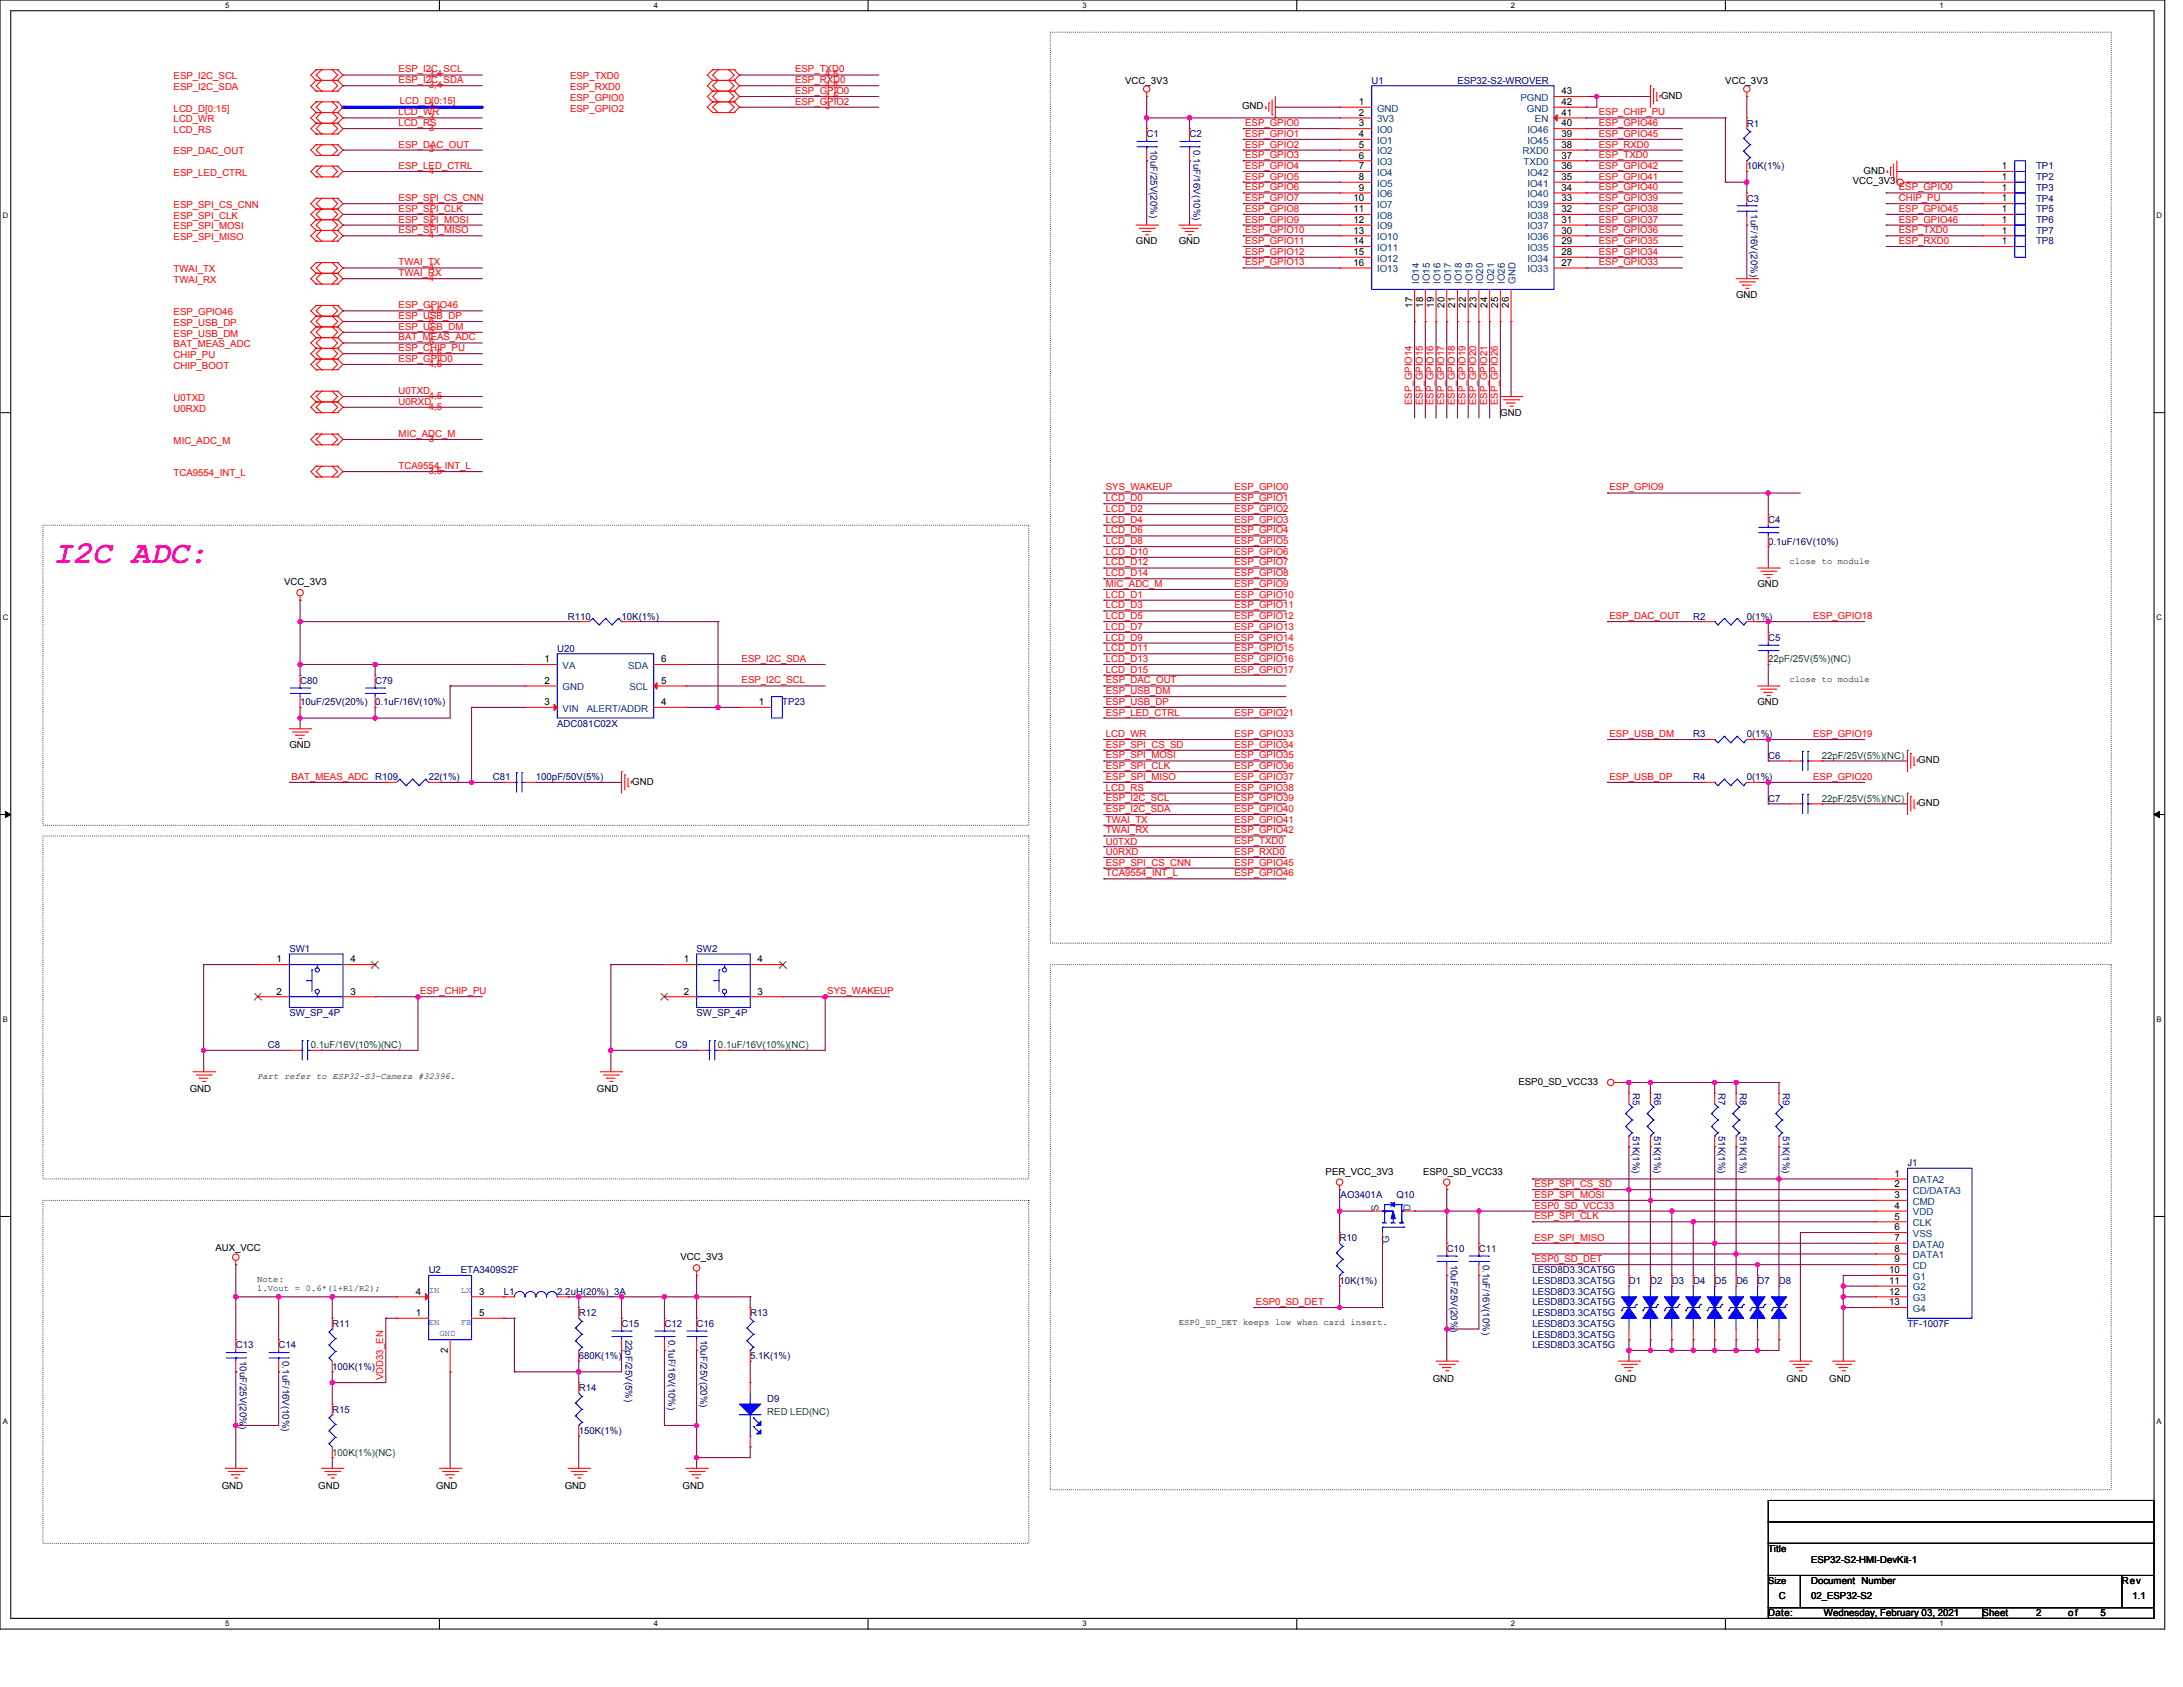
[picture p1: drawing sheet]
<svg xmlns="http://www.w3.org/2000/svg" width="559mm" height="432mm" viewBox="0 0 559 432" stroke-linecap="round" stroke-linejoin="round" font-family="sans-serif">
<defs><g id="words">
<text font-size="8.2" fill="#f0f" x="13.7" y="144">I2C ADC:</text>
<g font-size="2.5" fill="#f00">
<text x="44.4" y="20.3">ESP_I2C_SCL</text>
<text x="44.4" y="23.1">ESP_I2C_SDA</text>
<text x="102" y="18.6">ESP_I2C_SCL</text>
<text x="102" y="21.3">ESP_I2C_SDA</text>
<text x="109.7" y="19.8">3,4</text>
<text x="109.7" y="22.5">3,4</text>
<text x="145.9" y="20.3">ESP_TXD0</text>
<text x="145.9" y="23.1">ESP_RXD0</text>
<text x="203.5" y="18.6">ESP_TXD0</text>
<text x="203.5" y="21.3">ESP_RXD0</text>
<text x="211.2" y="19.8">4,5</text>
<text x="211.2" y="22.5">4,5</text>
<text x="44.4" y="28.6">LCD_D[0:15]</text>
<text x="102" y="29.5">LCD_WR</text>
<text x="102.3" y="26.5">LCD_D[0:15]</text>
<text x="109.7" y="28">3</text>
<text x="145.9" y="25.8">ESP_GPIO0</text>
<text x="145.9" y="28.6">ESP_GPIO2</text>
<text x="203.5" y="24">ESP_GPIO0</text>
<text x="203.5" y="26.8">ESP_GPIO2</text>
<text x="211.2" y="25.3">4,5</text>
<text x="211.2" y="28">3</text>
<text x="409.3" y="29.5">ESP_CHIP_PU</text>
<text x="44.4" y="31.3">LCD_WR</text>
<text x="44.4" y="34">LCD_RS</text>
<text x="102" y="32.3">LCD_RS</text>
<text x="109.7" y="30.7">3</text>
<text x="109.7" y="33.5">3</text>
<text x="318.8" y="32.3">ESP_GPIO0</text>
<text x="318.8" y="35">ESP_GPIO1</text>
<text x="409.3" y="32.3">ESP_GPIO46</text>
<text x="409.3" y="35">ESP_GPIO45</text>
<text x="44.4" y="39.5">ESP_DAC_OUT</text>
<text x="102" y="37.8">ESP_DAC_OUT</text>
<text x="109.7" y="39">3</text>
<text x="318.8" y="37.8">ESP_GPIO2</text>
<text x="318.8" y="40.5">ESP_GPIO3</text>
<text x="409.3" y="37.8">ESP_RXD0</text>
<text x="409.3" y="40.5">ESP_TXD0</text>
<text x="44.4" y="45">ESP_LED_CTRL</text>
<text x="102" y="43.2">ESP_LED_CTRL</text>
<text x="109.7" y="44.5">4</text>
<text x="318.8" y="43.2">ESP_GPIO4</text>
<text x="318.8" y="46">ESP_GPIO5</text>
<text x="409.3" y="43.2">ESP_GPIO42</text>
<text x="409.3" y="46">ESP_GPIO41</text>
<text x="44.4" y="53.2">ESP_SPI_CS_CNN</text>
<text x="102" y="51.5">ESP_SPI_CS_CNN</text>
<text x="109.7" y="52.7">4</text>
<text x="318.8" y="48.7">ESP_GPIO6</text>
<text x="318.8" y="51.5">ESP_GPIO7</text>
<text x="409.3" y="48.7">ESP_GPIO40</text>
<text x="409.3" y="51.5">ESP_GPIO39</text>
<text x="486.1" y="48.7">ESP_GPIO0</text>
<text x="486.1" y="51.5">CHIP_PU</text>
<text x="44.4" y="56">ESP_SPI_CLK</text>
<text x="44.4" y="58.7">ESP_SPI_MOSI</text>
<text x="102" y="54.2">ESP_SPI_CLK</text>
<text x="102" y="57">ESP_SPI_MOSI</text>
<text x="102" y="59.7">ESP_SPI_MISO</text>
<text x="109.7" y="55.4">4</text>
<text x="109.7" y="58.2">4</text>
<text x="318.8" y="54.2">ESP_GPIO8</text>
<text x="318.8" y="57">ESP_GPIO9</text>
<text x="318.8" y="59.7">ESP_GPIO10</text>
<text x="409.3" y="54.2">ESP_GPIO38</text>
<text x="409.3" y="57">ESP_GPIO37</text>
<text x="409.3" y="59.7">ESP_GPIO36</text>
<text x="486.1" y="57">ESP_GPIO46</text>
<text x="486.1" y="59.7">ESP_TXD0</text>
<text x="486.1" y="54.2">ESP_GPIO45</text>
<text x="44.4" y="61.5">ESP_SPI_MISO</text>
<text x="109.7" y="60.9">4</text>
<text x="318.8" y="62.4">ESP_GPIO11</text>
<text x="318.8" y="65.2">ESP_GPIO12</text>
<text x="409.3" y="62.4">ESP_GPIO35</text>
<text x="409.3" y="65.2">ESP_GPIO34</text>
<text x="486.1" y="62.4">ESP_RXD0</text>
<text x="44.4" y="69.7">TWAI_TX</text>
<text x="102" y="67.9">TWAI_TX</text>
<text x="102" y="70.7">TWAI_RX</text>
<text x="109.7" y="69.2">4</text>
<text x="109.7" y="71.9">4</text>
<text x="318.8" y="67.9">ESP_GPIO13</text>
<text x="409.3" y="67.9">ESP_GPIO33</text>
<text x="44.4" y="72.4">TWAI_RX</text>
<text x="44.4" y="83.4">ESP_USB_DP</text>
<text x="44.4" y="80.7">ESP_GPIO46</text>
<text x="102" y="81.6">ESP_USB_DP</text>
<text x="102" y="78.9">ESP_GPIO46</text>
<text x="109.7" y="82.9">5</text>
<text x="109.7" y="80.1">3,5</text>
<text x="44.4" y="86.2">ESP_USB_DM</text>
<text x="44.4" y="88.9">BAT_MEAS_ADC</text>
<text x="102" y="84.4">ESP_USB_DM</text>
<text x="102" y="87.1">BAT_MEAS_ADC</text>
<text x="102" y="89.9">ESP_CHIP_PU</text>
<text x="109.7" y="85.6">5</text>
<text x="109.7" y="88.4">5</text>
<text x="44.4" y="91.7">CHIP_PU</text>
<text x="44.4" y="94.4">CHIP_BOOT</text>
<text x="102" y="92.6">ESP_GPIO0</text>
<text x="109.7" y="91.1">4,5</text>
<text x="109.7" y="93.8">4,5</text>
<text x="102" y="101">U0TXD</text>
<text x="44.4" y="105.4">U0RXD</text>
<text x="44.4" y="102.6">U0TXD</text>
<text x="102" y="103.7">U0RXD</text>
<text x="109.7" y="104.8">4,5</text>
<text x="109.7" y="102.1">4,5</text>
<text x="361.4" y="103.7" transform="rotate(-90 361.4 103.7)">ESP_GPIO14</text>
<text x="364.2" y="103.7" transform="rotate(-90 364.2 103.7)">ESP_GPIO15</text>
<text x="366.9" y="103.7" transform="rotate(-90 366.9 103.7)">ESP_GPIO16</text>
<text x="369.7" y="103.7" transform="rotate(-90 369.7 103.7)">ESP_GPIO17</text>
<text x="372.4" y="103.7" transform="rotate(-90 372.4 103.7)">ESP_GPIO18</text>
<text x="375.2" y="103.7" transform="rotate(-90 375.2 103.7)">ESP_GPIO19</text>
<text x="377.9" y="103.7" transform="rotate(-90 377.9 103.7)">ESP_GPIO20</text>
<text x="380.6" y="103.7" transform="rotate(-90 380.6 103.7)">ESP_GPIO21</text>
<text x="383.4" y="103.7" transform="rotate(-90 383.4 103.7)">ESP_GPIO26</text>
<text x="44.4" y="113.6">MIC_ADC_M</text>
<text x="102" y="111.8">MIC_ADC_M</text>
<text x="109.7" y="113">3</text>
<text x="44.4" y="121.8">TCA9554_INT_L</text>
<text x="102" y="120.1">TCA9554_INT_L</text>
<text x="109.7" y="121.3">3,5</text>
<text x="283.1" y="125.5">SYS_WAKEUP</text>
<text x="316" y="125.5">ESP_GPIO0</text>
<text x="412" y="125.5">ESP_GPIO9</text>
<text x="283.1" y="128.3">LCD_D0</text>
<text x="283.1" y="131">LCD_D2</text>
<text x="316" y="128.3">ESP_GPIO1</text>
<text x="316" y="131">ESP_GPIO2</text>
<text x="283.1" y="133.8">LCD_D4</text>
<text x="283.1" y="136.5">LCD_D6</text>
<text x="316" y="133.8">ESP_GPIO3</text>
<text x="316" y="136.5">ESP_GPIO4</text>
<text x="283.1" y="139.3">LCD_D8</text>
<text x="283.1" y="142">LCD_D10</text>
<text x="316" y="139.3">ESP_GPIO5</text>
<text x="316" y="142">ESP_GPIO6</text>
<text x="283.1" y="144.7">LCD_D12</text>
<text x="283.1" y="147.5">LCD_D14</text>
<text x="316" y="144.7">ESP_GPIO7</text>
<text x="316" y="147.5">ESP_GPIO8</text>
<text x="283.1" y="150.2">MIC_ADC_M</text>
<text x="283.1" y="153">LCD_D1</text>
<text x="283.1" y="155.7">LCD_D3</text>
<text x="316" y="150.2">ESP_GPIO9</text>
<text x="316" y="153">ESP_GPIO10</text>
<text x="316" y="155.7">ESP_GPIO11</text>
<text x="283.1" y="158.5">LCD_D5</text>
<text x="283.1" y="161.2">LCD_D7</text>
<text x="316" y="158.5">ESP_GPIO12</text>
<text x="316" y="161.2">ESP_GPIO13</text>
<text x="412" y="158.5">ESP_DAC_OUT</text>
<text x="464.1" y="158.5">ESP_GPIO18</text>
<text x="283.1" y="166.7">LCD_D11</text>
<text x="283.1" y="163.9">LCD_D9</text>
<text x="316" y="166.7">ESP_GPIO15</text>
<text x="316" y="163.9">ESP_GPIO14</text>
<text x="189.8" y="169.4">ESP_I2C_SDA</text>
<text x="283.1" y="169.4">LCD_D13</text>
<text x="283.1" y="172.2">LCD_D15</text>
<text x="316" y="169.4">ESP_GPIO16</text>
<text x="316" y="172.2">ESP_GPIO17</text>
<text x="189.8" y="174.9">ESP_I2C_SCL</text>
<text x="283.1" y="174.9">ESP_DAC_OUT</text>
<text x="283.1" y="177.7">ESP_USB_DM</text>
<text x="283.1" y="180.4">ESP_USB_DP</text>
<text x="283.1" y="183.1">ESP_LED_CTRL</text>
<text x="316" y="183.1">ESP_GPIO21</text>
<text x="283.1" y="188.6">LCD_WR</text>
<text x="283.1" y="191.4">ESP_SPI_CS_SD</text>
<text x="316" y="188.6">ESP_GPIO33</text>
<text x="316" y="191.4">ESP_GPIO34</text>
<text x="412" y="188.6">ESP_USB_DM</text>
<text x="464.1" y="188.6">ESP_GPIO19</text>
<text x="283.1" y="194.1">ESP_SPI_MOSI</text>
<text x="283.1" y="196.9">ESP_SPI_CLK</text>
<text x="316" y="194.1">ESP_GPIO35</text>
<text x="316" y="196.9">ESP_GPIO36</text>
<text x="74.6" y="199.6">BAT_MEAS_ADC R109</text>
<text x="283.1" y="199.6">ESP_SPI_MISO</text>
<text x="283.1" y="202.4">LCD_RS</text>
<text x="316" y="199.6">ESP_GPIO37</text>
<text x="316" y="202.4">ESP_GPIO38</text>
<text x="412" y="199.6">ESP_USB_DP</text>
<text x="464.1" y="199.6">ESP_GPIO20</text>
<text x="283.1" y="205.1">ESP_I2C_SCL</text>
<text x="283.1" y="207.8">ESP_I2C_SDA</text>
<text x="316" y="205.1">ESP_GPIO39</text>
<text x="316" y="207.8">ESP_GPIO40</text>
<text x="283.1" y="210.6">TWAI_TX</text>
<text x="283.1" y="213.3">TWAI_RX</text>
<text x="316" y="210.6">ESP_GPIO41</text>
<text x="316" y="213.3">ESP_GPIO42</text>
<text x="283.1" y="216.2">U0TXD</text>
<text x="283.1" y="218.9">U0RXD</text>
<text x="283.1" y="221.6">ESP_SPI_CS_CNN</text>
<text x="316" y="216.1">ESP_TXD0</text>
<text x="316" y="218.8">ESP_RXD0</text>
<text x="316" y="221.6">ESP_GPIO45</text>
<text x="283.1" y="224.3">TCA9554_INT_L</text>
<text x="316" y="224.3">ESP_GPIO46</text>
<text x="107.5" y="254.5">ESP_CHIP_PU</text>
<text x="211.8" y="254.5">SYS_WAKEUP</text>
<text x="392.8" y="303.8">ESP_SPI_CS_SD</text>
<text x="392.8" y="306.6">ESP_SPI_MOSI</text>
<text x="392.8" y="309.3">ESP0_SD_VCC33</text>
<text x="392.8" y="312.1">ESP_SPI_CLK</text>
<text x="392.8" y="317.6">ESP_SPI_MISO</text>
<text x="392.8" y="323">ESP0_SD_DET</text>
<text x="321.5" y="334">ESP0_SD_DET</text>
<text x="98.1" y="353.3" transform="rotate(-90 98.1 353.3)">VDD33_EN</text>
</g>
<g font-size="2.5">
<text x="288" y="21.4">VCC_3V3</text>
<text x="441.6" y="21.4">VCC_3V3</text>
<text x="317.9" y="28">GND</text>
<text x="347.8" y="26.9">1</text>
<text x="347.8" y="29.6">2</text>
<text x="399.7" y="26.9">42</text>
<text x="399.7" y="24.1">43</text>
<text x="399.7" y="29.6">41</text>
<text x="425.2" y="25.3">GND</text>
<text x="347.8" y="32.4">3</text>
<text x="347.8" y="35.1">4</text>
<text x="399.7" y="35.1">39</text>
<text x="399.7" y="32.4">40</text>
<text x="347.8" y="37.9">5</text>
<text x="347.8" y="40.6">6</text>
<text x="399.7" y="37.9">38</text>
<text x="399.7" y="40.6">37</text>
<text x="347.8" y="43.3">7</text>
<text x="347.8" y="46.1">8</text>
<text x="399.7" y="43.3">36</text>
<text x="399.7" y="46.1">35</text>
<text x="474.3" y="47.2">VCC_3V3</text>
<text x="477" y="44.5">GND</text>
<text x="512.4" y="43.3">1</text>
<text x="512.4" y="46.1">1</text>
<text x="346.4" y="51.6">10</text>
<text x="347.8" y="48.8">9</text>
<text x="399.7" y="48.8">34</text>
<text x="399.7" y="51.6">33</text>
<text x="512.4" y="51.6">1</text>
<text x="512.4" y="48.8">1</text>
<text x="346.4" y="54.3">11</text>
<text x="346.4" y="57.1">12</text>
<text x="346.4" y="59.8">13</text>
<text x="399.7" y="54.3">32</text>
<text x="399.7" y="57.1">31</text>
<text x="399.7" y="59.8">30</text>
<text x="512.4" y="57.1">1</text>
<text x="512.4" y="54.3">1</text>
<text x="512.4" y="59.8">1</text>
<text x="290.8" y="62.6">GND</text>
<text x="301.7" y="62.6">GND</text>
<text x="346.4" y="62.5">14</text>
<text x="346.4" y="65.3">15</text>
<text x="399.7" y="62.5">29</text>
<text x="399.7" y="65.3">28</text>
<text x="512.4" y="62.5">1</text>
<text x="346.4" y="68">16</text>
<text x="399.7" y="68">27</text>
<text x="444.4" y="76.3">GND</text>
<text x="361.5" y="78.8" transform="rotate(-90 361.5 78.8)">17</text>
<text x="364.3" y="78.8" transform="rotate(-90 364.3 78.8)">18</text>
<text x="367" y="78.8" transform="rotate(-90 367 78.8)">19</text>
<text x="369.8" y="78.8" transform="rotate(-90 369.8 78.8)">20</text>
<text x="372.5" y="78.8" transform="rotate(-90 372.5 78.8)">21</text>
<text x="375.2" y="78.8" transform="rotate(-90 375.2 78.8)">22</text>
<text x="378" y="78.8" transform="rotate(-90 378 78.8)">23</text>
<text x="380.7" y="78.8" transform="rotate(-90 380.7 78.8)">24</text>
<text x="383.5" y="78.8" transform="rotate(-90 383.5 78.8)">25</text>
<text x="386.2" y="78.8" transform="rotate(-90 386.2 78.8)">26</text>
<text x="384" y="106.5">GND</text>
<text x="72.7" y="149.8">VCC_3V3</text>
<text x="449.9" y="150.4">GND</text>
<text x="139.3" y="169.5">1</text>
<text x="169.3" y="169.5">6</text>
<text x="139.3" y="175">2</text>
<text x="169.3" y="175">5</text>
<text x="139.3" y="180.5">3</text>
<text x="169.3" y="180.5">4</text>
<text x="194.2" y="180.5">1</text>
<text x="449.9" y="180.5">GND</text>
<text x="74.1" y="191.5">GND</text>
<text x="491" y="195.3">GND</text>
<text x="161.9" y="200.8">GND</text>
<text x="491" y="206.3">GND</text>
<text x="70.8" y="246.3">1</text>
<text x="89.7" y="246.3">4</text>
<text x="175" y="246.3">1</text>
<text x="193.9" y="246.3">4</text>
<text x="70.8" y="254.6">2</text>
<text x="89.7" y="254.6">3</text>
<text x="175" y="254.6">2</text>
<text x="193.9" y="254.6">3</text>
<text x="48.6" y="279.6">GND</text>
<text x="152.8" y="279.6">GND</text>
<text x="388.7" y="277.6">ESP0_SD_VCC33</text>
<text x="339.3" y="300.7">PER_VCC_3V3</text>
<text x="364.3" y="300.7">ESP0_SD_VCC33</text>
<text x="485" y="303.9">2</text>
<text x="485" y="301.2">1</text>
<text x="485" y="306.7">3</text>
<text x="485" y="309.4">4</text>
<text x="485" y="312.2">5</text>
<text x="485" y="314.9">6</text>
<text x="485" y="317.7">7</text>
<text x="55.1" y="320.2">AUX_VCC</text>
<text x="174.2" y="322.6">VCC_3V3</text>
<text x="485" y="320.4">8</text>
<text x="485" y="323.1">9</text>
<text x="483.6" y="325.9">10</text>
<text x="483.6" y="328.6">11</text>
<text x="106.4" y="331.4">4</text>
<text x="122.6" y="331.4">3</text>
<text x="483.6" y="331.4">12</text>
<text x="483.6" y="334.1">13</text>
<text x="106.4" y="336.9">1</text>
<text x="122.6" y="336.9">5</text>
<text x="114.7" y="346.2" transform="rotate(-90 114.7 346.2)">2</text>
<text x="366.8" y="353.6">GND</text>
<text x="413.4" y="353.6">GND</text>
<text x="457.3" y="353.6">GND</text>
<text x="468.2" y="353.6">GND</text>
<text x="56.8" y="381.1">GND</text>
<text x="81.5" y="381.1">GND</text>
<text x="111.6" y="381.1">GND</text>
<text x="144.6" y="381.1">GND</text>
<text x="174.7" y="381.1">GND</text>
<text x="452.6" y="397.2">Title</text>
<text x="463.6" y="400">ESP32-S2-HMI-DevKit-1</text>
<text x="463.6" y="405.5">Document Number</text>
<text x="543.2" y="405.5">Rev</text>
<text x="452.6" y="413.7">Date:</text>
<text x="455.4" y="409.3">C</text>
<text x="463.6" y="409.3">02_ESP32-S2</text>
<text x="466.9" y="413.7">Wednesday, February 03, 2021</text>
<text x="507.5" y="413.7">Sheet</text>
<text x="521.2" y="413.7">2</text>
<text x="529.4" y="413.7">of</text>
<text x="537.6" y="413.7">5</text>
<text x="545.9" y="409.3">1.1</text>
</g>
<g font-size="2.5" fill="#000080">
<text x="351.1" y="21.4">U1</text>
<text x="373.1" y="21.4">ESP32-S2-WROVER</text>
<text x="293.5" y="35.1">C1</text>
<text x="304.5" y="35.1">C2</text>
<text x="447.1" y="32.4">R1</text>
<text x="294.5" y="38.4" transform="rotate(90 294.5 38.4)">10uF/25V(20%)</text>
<text x="305.5" y="38.4" transform="rotate(90 305.5 38.4)">0.1uF/16V(10%)</text>
<text x="447.1" y="43.4">10K(1%)</text>
<text x="521.2" y="43.4">TP1</text>
<text x="521.2" y="46.1">TP2</text>
<text x="447.1" y="51.6">C3</text>
<text x="521.2" y="51.6">TP4</text>
<text x="521.2" y="48.9">TP3</text>
<text x="448.1" y="54.9" transform="rotate(90 448.1 54.9)">1uF/16V(20%)</text>
<text x="521.2" y="57.1">TP6</text>
<text x="521.2" y="54.3">TP5</text>
<text x="521.2" y="59.8">TP7</text>
<text x="521.2" y="62.6">TP8</text>
<text x="452.6" y="133.9">C4</text>
<text x="452.6" y="139.4">0.1uF/16V(10%)</text>
<text x="145.4" y="158.6">R110</text>
<text x="159.1" y="158.6">10K(1%)</text>
<text x="433.4" y="158.6">R2</text>
<text x="447.1" y="158.6">0(1%)</text>
<text x="142.6" y="166.8">U20</text>
<text x="452.6" y="164.1">C5</text>
<text x="76.8" y="175">C80</text>
<text x="96" y="175">C79</text>
<text x="76.8" y="180.5">10uF/25V(20%)</text>
<text x="96" y="180.5">0.1uF/16V(10%)</text>
<text x="200.2" y="180.5">TP23</text>
<text x="142.6" y="186">ADC081C02X</text>
<text x="433.4" y="188.8">R3</text>
<text x="447.1" y="188.8">0(1%)</text>
<text x="452.6" y="194.2">C6</text>
<text x="109.7" y="199.7">22(1%)</text>
<text x="126.2" y="199.7">C81</text>
<text x="137.2" y="199.7">100pF/50V(5%)</text>
<text x="433.4" y="199.7">R4</text>
<text x="447.1" y="199.7">0(1%)</text>
<text x="452.6" y="205.2">C7</text>
<text x="74.1" y="243.6">SW1</text>
<text x="178.3" y="243.6">SW2</text>
<text x="74.1" y="260.1">SW_SP_4P</text>
<text x="178.3" y="260.1">SW_SP_4P</text>
<text x="68.6" y="268.3">C8</text>
<text x="172.8" y="268.3">C9</text>
<text x="418" y="279.8" transform="rotate(90 418 279.8)">R5</text>
<text x="423.5" y="279.8" transform="rotate(90 423.5 279.8)">R6</text>
<text x="439.9" y="279.8" transform="rotate(90 439.9 279.8)">R7</text>
<text x="445.4" y="279.8" transform="rotate(90 445.4 279.8)">R8</text>
<text x="456.4" y="279.8" transform="rotate(90 456.4 279.8)">R9</text>
<text x="418" y="290.8" transform="rotate(90 418 290.8)">51K(1%)</text>
<text x="423.5" y="290.8" transform="rotate(90 423.5 290.8)">51K(1%)</text>
<text x="439.9" y="290.8" transform="rotate(90 439.9 290.8)">51K(1%)</text>
<text x="445.4" y="290.8" transform="rotate(90 445.4 290.8)">51K(1%)</text>
<text x="456.4" y="290.8" transform="rotate(90 456.4 290.8)">51K(1%)</text>
<text x="488.3" y="298.5">J1</text>
<text x="343.2" y="306.7">AO3401A</text>
<text x="357.4" y="306.7">Q10</text>
<text x="342.9" y="317.7">R10</text>
<text x="370.3" y="320.4">C10</text>
<text x="371.3" y="323.7" transform="rotate(90 371.3 323.7)">10uF/25V(20%)</text>
<text x="378.5" y="320.4">C11</text>
<text x="379.6" y="323.7" transform="rotate(90 379.6 323.7)">0.1uF/16V(10%)</text>
<text x="109.7" y="325.9">U2</text>
<text x="118" y="325.9">ETA3409S2F</text>
<text x="342.9" y="328.7">10K(1%)</text>
<text x="392.3" y="328.7">LESD8D3.3CAT5G</text>
<text x="392.3" y="325.9">LESD8D3.3CAT5G</text>
<text x="417" y="328.7">D1</text>
<text x="422.4" y="328.7">D2</text>
<text x="427.9" y="328.7">D3</text>
<text x="433.4" y="328.7">D4</text>
<text x="438.9" y="328.7">D5</text>
<text x="444.4" y="328.7">D6</text>
<text x="449.9" y="328.7">D7</text>
<text x="455.4" y="328.7">D8</text>
<text x="128.9" y="331.4">L1</text>
<text x="142.6" y="331.4">2.2uH(20%)_3A</text>
<text x="392.3" y="334.1">LESD8D3.3CAT5G</text>
<text x="392.3" y="331.4">LESD8D3.3CAT5G</text>
<text x="85" y="339.6">R11</text>
<text x="148.1" y="336.9">R12</text>
<text x="159.1" y="339.6">C15</text>
<text x="170.1" y="339.6">C12</text>
<text x="178.3" y="339.6">C16</text>
<text x="192" y="336.9">R13</text>
<text x="392.3" y="339.6">LESD8D3.3CAT5G</text>
<text x="392.3" y="336.9">LESD8D3.3CAT5G</text>
<text x="488.3" y="339.6">TF-1007F</text>
<text x="60.4" y="345.1">C13</text>
<text x="71.3" y="345.1">C14</text>
<text x="148.1" y="347.9">680K(1%)</text>
<text x="160.1" y="342.9" transform="rotate(90 160.1 342.9)">22pF/25V(5%)</text>
<text x="171.1" y="342.9" transform="rotate(90 171.1 342.9)">0.1uF/16V(10%)</text>
<text x="179.3" y="342.9" transform="rotate(90 179.3 342.9)">10uF/25V(20%)</text>
<text x="192" y="347.9">5.1K(1%)</text>
<text x="392.3" y="342.4">LESD8D3.3CAT5G</text>
<text x="392.3" y="345.1">LESD8D3.3CAT5G</text>
<text x="61.4" y="348.4" transform="rotate(90 61.4 348.4)">10uF/25V(20%)</text>
<text x="72.3" y="348.4" transform="rotate(90 72.3 348.4)">0.1uF/16V(10%)</text>
<text x="85" y="350.6">100K(1%)</text>
<text x="148.1" y="356.1">R14</text>
<text x="196.4" y="358.8">D9</text>
<text x="85" y="361.6">R15</text>
<text x="148.1" y="367.1">150K(1%)</text>
</g>
<g font-size="2.5" fill="#004080">
<text x="352.5" y="28.6">GND</text>
<text x="389.2" y="25.8">PGND</text>
<text x="390.8" y="28.6">GND</text>
<text x="352.5" y="31.3">3V3</text>
<text x="352.5" y="34">IO0</text>
<text x="391" y="34">IO46</text>
<text x="392.9" y="31.3">EN</text>
<text x="352.5" y="36.8">IO1</text>
<text x="352.5" y="39.5">IO2</text>
<text x="389.7" y="39.5">RXD0</text>
<text x="391" y="36.8">IO45</text>
<text x="352.5" y="42.3">IO3</text>
<text x="352.5" y="45">IO4</text>
<text x="352.5" y="47.8">IO5</text>
<text x="390" y="42.3">TXD0</text>
<text x="391" y="45">IO42</text>
<text x="391" y="47.8">IO41</text>
<text x="352.5" y="50.5">IO6</text>
<text x="352.5" y="53.2">IO7</text>
<text x="391" y="50.5">IO40</text>
<text x="391" y="53.2">IO39</text>
<text x="352.5" y="56">IO8</text>
<text x="352.5" y="58.7">IO9</text>
<text x="391" y="56">IO38</text>
<text x="391" y="58.7">IO37</text>
<text x="352.5" y="61.5">IO10</text>
<text x="352.5" y="64.2">IO11</text>
<text x="391" y="61.5">IO36</text>
<text x="391" y="64.2">IO35</text>
<text x="352.5" y="67">IO12</text>
<text x="352.5" y="69.7">IO13</text>
<text x="391" y="67">IO34</text>
<text x="391" y="69.7">IO33</text>
<text x="363.2" y="72.7" transform="rotate(-90 363.2 72.7)">IO14</text>
<text x="366" y="72.7" transform="rotate(-90 366 72.7)">IO15</text>
<text x="368.7" y="72.7" transform="rotate(-90 368.7 72.7)">IO16</text>
<text x="371.5" y="72.7" transform="rotate(-90 371.5 72.7)">IO17</text>
<text x="374.2" y="72.7" transform="rotate(-90 374.2 72.7)">IO18</text>
<text x="376.9" y="72.7" transform="rotate(-90 376.9 72.7)">IO19</text>
<text x="379.7" y="72.7" transform="rotate(-90 379.7 72.7)">IO20</text>
<text x="382.4" y="72.7" transform="rotate(-90 382.4 72.7)">IO21</text>
<text x="385.2" y="72.7" transform="rotate(-90 385.2 72.7)">IO26</text>
<text x="387.9" y="72.7" transform="rotate(-90 387.9 72.7)">GND</text>
<text x="144" y="171.2">VA</text>
<text x="160.8" y="171.2">SDA</text>
<text x="144" y="176.7">GND</text>
<text x="161.1" y="176.7">SCL</text>
<text x="144" y="182.2">VIN</text>
<text x="150.2" y="182.2">ALERT/ADDR</text>
<text x="489.6" y="305.6">CD/DATA3</text>
<text x="489.6" y="302.9">DATA2</text>
<text x="352.9" y="310" transform="rotate(-90 352.9 310)">S</text>
<text x="361.1" y="310" transform="rotate(-90 361.1 310)">D</text>
<text x="489.6" y="308.4">CMD</text>
<text x="489.6" y="311.1">VDD</text>
<text x="489.6" y="313.8">CLK</text>
<text x="489.6" y="316.6">VSS</text>
<text x="355.6" y="318.2" transform="rotate(-90 355.6 318.2)">G</text>
<text x="489.6" y="319.3">DATA0</text>
<text x="489.6" y="322.1">DATA1</text>
<text x="489.6" y="324.8">CD</text>
<text x="489.6" y="327.6">G1</text>
<text x="489.6" y="330.3">G2</text>
<text x="489.6" y="333">G3</text>
<text x="489.6" y="335.8">G4</text>
</g>
<g font-size="2.5" fill="#008000">
<text x="452.6" y="169.6">22pF/25V(5%)(NC)</text>
<text x="466.3" y="194.2">22pF/25V(5%)(NC)</text>
<text x="466.3" y="205.2">22pF/25V(5%)(NC)</text>
<text x="79.6" y="268.3">0.1uF/16V(10%)(NC)</text>
<text x="183.8" y="268.3">0.1uF/16V(10%)(NC)</text>
<text x="196.4" y="362.1">RED LED(NC)</text>
<text x="85" y="372.6">100K(1%)(NC)</text>
</g>
<text font-size="2.4" x="452.6" y="405.4">Size</text>
<g font-size="2.3">
<text x="458.1" y="144.5">close to module</text>
<text x="458.1" y="174.6">close to module</text>
<text x="65.8" y="276.2">Part refer to ESP32-S3-Camera #32396.</text>
<text x="65.8" y="328.3">Note:</text>
<text x="65.8" y="330.5">1.Vout = 0.6*(1+R1/R2);</text>
<text x="301.8" y="339.2">ESP0_SD_DET keeps low when card insert.</text>
</g>
<g font-size="2.3" fill="#00f">
<text x="109.7" y="331">IN</text>
<text x="118" y="331">LX</text>
<text x="109.7" y="339.2">EN</text>
<text x="112.5" y="342">GND</text>
<text x="118" y="339.2">FB</text>
</g>
<g font-size="2">
<text x="57.6" y="2">5</text>
<text x="167.3" y="2">4</text>
<text x="277.1" y="2">3</text>
<text x="386.8" y="2">2</text>
<text x="496.5" y="2">1</text>
<text x=".7" y="55.9">D</text>
<text x="552.1" y="55.9">D</text>
<text x=".7" y="158.8">C</text>
<text x="552.1" y="158.8">C</text>
<text x=".7" y="261.7">B</text>
<text x="552.1" y="261.7">B</text>
<text x=".7" y="364.5">A</text>
<text x="552.1" y="364.5">A</text>
<text x="57.6" y="416.3">5</text>
<text x="167.3" y="416.3">4</text>
<text x="277.1" y="416.3">3</text>
<text x="386.8" y="416.3">2</text>
<text x="496.5" y="416.3">1</text>
</g>
</g></defs>
<path d="M0 0h554.1v417h-554.1zM2.8 2.8h548.6v411.4h-548.6z" fill="none" stroke="#000" stroke-width=".26"/>
<g fill="#fff">
<path d="M57.6 .3h1.1v2.2h-1.1z"/>
<path d="M57.6 414.5h1.1v2.2h-1.1z"/>
</g>
<path d="M112.5 0v2.8M112.5 414.2v2.8" fill="none" stroke="#000" stroke-width=".26"/>
<g fill="#fff">
<path d="M167.3 .3h1.1v2.2h-1.1z"/>
<path d="M167.3 414.5h1.1v2.2h-1.1z"/>
</g>
<path d="M222.2 0v2.8M222.2 414.2v2.8" fill="none" stroke="#000" stroke-width=".26"/>
<g fill="#fff">
<path d="M277.1 .3h1.1v2.2h-1.1z"/>
<path d="M277.1 414.5h1.1v2.2h-1.1z"/>
</g>
<path d="M331.9 0v2.8M331.9 414.2v2.8" fill="none" stroke="#000" stroke-width=".26"/>
<g fill="#fff">
<path d="M386.8 .3h1.1v2.2h-1.1z"/>
<path d="M386.8 414.5h1.1v2.2h-1.1z"/>
</g>
<path d="M441.7 0v2.8M441.7 414.2v2.8" fill="none" stroke="#000" stroke-width=".26"/>
<g fill="#fff">
<path d="M496.5 .3h1.1v2.2h-1.1z"/>
<path d="M496.5 414.5h1.1v2.2h-1.1z"/>
<path d="M.7 54.2h1.4v2.2h-1.4z"/>
<path d="M552.1 54.2h1.4v2.2h-1.4z"/>
<path d="M.7 157.1h1.4v2.1h-1.4z"/>
<path d="M552.1 157.1h1.4v2.1h-1.4z"/>
</g>
<path d="M0 105.6h2.8M551.4 105.6h2.7" fill="none" stroke="#000" stroke-width=".26"/>
<g fill="#fff">
<path d="M.7 259.9h1.3v2.2h-1.3z"/>
<path d="M552.1 259.9h1.3v2.2h-1.3z"/>
</g>
<path d="M0 208.5h2.8M551.4 208.5h2.7" fill="none" stroke="#000" stroke-width=".26"/>
<path d="M1.4 207.7l1.4 .8-1.4 .8zM551.4 208.5l1.4-.8v1.6z" fill="#000" stroke="#000" stroke-width=".26"/>
<g fill="#fff">
<path d="M.7 362.8h1.3v2.2h-1.3z"/>
<path d="M552.1 362.8h1.3v2.2h-1.3z"/>
</g>
<path d="M0 311.4h2.8M551.4 311.4h2.7" fill="none" stroke="#000" stroke-width=".26"/>
<path d="M268.8 8.2h271.6v233.2h-271.6zM11 134.4h252.4v76.8h-252.4zM11 214h252.4v87.8h-252.4zM268.8 246.9h271.6v134.4h-271.6zM11 307.2h252.4v87.8h-252.4z" fill="none" stroke="#000" stroke-width=".26" stroke-dasharray="0 .5"/>
<g fill="none" stroke="#800040" stroke-width=".26">
<path d="M87.8 19.2h.1M87.8 19.2h35.7M87.8 21.9h.1M87.8 21.9h35.7M293.5 24.7h.1M293.5 30.2h.1M293.5 24.7v8.2M293.5 30.2h49.4M304.5 30.2h.1M304.5 30.2v2.7M318.2 32.9h.1M318.2 35.7h.1"/>
<path d="M318.2 38.4h.1M318.2 32.9h24.7M318.2 35.7h24.7M318.2 38.4h24.7M326.5 27.4h.1M326.5 27.4h16.4M406 30.2h.1M406 24.7h.1M406 27.4h.1M406 32.9h.1M406 35.7h.1M406 38.4h.1"/>
<path d="M406 30.2h35.7M406 24.7h16.5M406 32.9h24.7M406 35.7h24.7M406 38.4h24.7M408.7 24.7h.1M408.7 24.7v2.7h-2.7M441.7 30.2h.1M441.7 30.2v16.4M447.1 24.7h.1M447.1 24.7v5.5M293.5 41.2h.1"/>
<path d="M293.5 41.2v16.4M304.5 41.2h.1M304.5 41.2v16.4M318.2 41.2h.1M318.2 43.9h.1M318.2 46.6h.1M318.2 49.4h.1M318.2 52.1h.1M318.2 54.9h.1M318.2 57.6h.1M318.2 46.6h24.7M318.2 41.2h24.7"/>
<path d="M318.2 43.9h24.7M318.2 49.4h24.7M318.2 52.1h24.7M318.2 54.9h24.7M318.2 57.6h24.7M406 41.2h.1M406 43.9h.1M406 46.6h.1M406 49.4h.1M406 52.1h.1M406 54.9h.1M406 57.6h.1"/>
<path d="M406 46.6h24.7M406 41.2h24.7M406 43.9h24.7M406 49.4h24.7M406 52.1h24.7M406 54.9h24.7M406 57.6h24.7M441.7 46.6h.1M441.7 46.6h5.4M447.1 43.9h.1M447.1 57.6h.1M447.1 46.6h.1"/>
<path d="M447.1 43.9v5.5M447.1 57.6v13.7M318.2 60.4h.1M318.2 63.1h.1M318.2 65.8h.1M318.2 68.6h.1M318.2 60.4h24.7M318.2 63.1h24.7M318.2 65.8h24.7M318.2 68.6h24.7M406 60.4h.1M406 63.1h.1"/>
<path d="M406 65.8h.1M406 68.6h.1M406 60.4h24.7M406 63.1h24.7M406 65.8h24.7M406 68.6h24.7M362.1 82.3h.1M362.1 82.3v24.7M364.8 82.3h.1M364.8 82.3v24.7M367.6 82.3h.1M367.6 82.3v24.7"/>
<path d="M370.3 82.3h.1M370.3 82.3v24.7M373.1 82.3h.1M373.1 82.3v24.7M375.8 82.3h.1M375.8 82.3v24.7M378.6 82.3h.1M378.6 82.3v24.7M381.3 82.3h.1M381.3 82.3v24.7M384.1 82.3h.1M384.1 82.3v24.7"/>
<path d="M386.8 82.3h.1M386.8 82.3v19.2M282.6 126.2h.1M282.6 128.9h.1M282.6 131.7h.1M282.6 134.4h.1M282.6 137.2h.1M282.6 139.9h.1M282.6 126.2h46.6M282.6 128.9h46.6M282.6 131.7h46.6M282.6 134.4h46.6"/>
<path d="M282.6 137.2h46.6M282.6 139.9h46.6M282.6 142.7h.1M282.6 145.4h.1M282.6 148.1h.1M282.6 150.9h.1M282.6 153.6h.1M282.6 156.4h.1M282.6 159.1h.1M282.6 142.7h46.6M282.6 145.4h46.6M282.6 148.1h46.6"/>
<path d="M282.6 150.9h46.6M282.6 153.6h46.6M282.6 156.4h46.6M282.6 159.1h46.6M282.6 161.9h.1M282.6 167.3h.1M282.6 164.6h.1M282.6 170.1h.1M282.6 172.8h.1M282.6 175.6h.1M282.6 178.3h.1M282.6 161.9h46.6"/>
<path d="M282.6 167.3h46.6M282.6 164.6h46.6M282.6 170.1h46.6M282.6 172.8h46.6M282.6 175.6h46.6M282.6 178.3h46.6M282.6 181.1h.1M282.6 183.8h.1M282.6 189.3h.1M282.6 192h.1M282.6 194.8h.1M282.6 197.5h.1"/>
<path d="M282.6 181.1h46.6M282.6 183.8h46.6M282.6 189.3h46.6M282.6 192h46.6M282.6 194.8h46.6M282.6 197.5h46.6M282.6 200.3h.1M282.6 203h.1M282.6 205.8h.1M282.6 208.5h.1M282.6 211.2h.1M282.6 214h.1"/>
<path d="M282.6 216.7h.1M282.6 219.5h.1M282.6 200.3h46.6M282.6 203h46.6M282.6 205.8h46.6M282.6 208.5h46.6M282.6 211.2h46.6M282.6 214h46.6M282.6 216.7h46.6M282.6 219.5h46.6M282.6 222.2h.1M282.6 224.9h.1"/>
<path d="M282.6 222.2h46.6M282.6 224.9h46.6M52.1 246.9h.1M52.1 246.9v27.4M52.1 246.9h13.7M96 255.1h.1M96 255.1h27.5M107 255.1h.1M107 255.1v13.7h-24.7M156.4 246.9h.1M156.4 246.9h13.7M156.4 246.9v27.4"/>
<path d="M200.3 255.1h.1M200.3 255.1h27.4M211.2 255.1h.1M211.2 255.1v13.7h-24.7M52.1 268.8h.1M52.1 268.8h22M82.3 268.8h.1M156.4 268.8h.1M156.4 268.8h21.9M186.5 268.8h.1M414.2 277.1h.1M414.2 277.1h41.2"/>
<path d="M417 277.1h.1M417 277.1v2.7M422.5 277.1h.1M422.5 277.1v2.7M438.9 277.1h.1M438.9 277.1v2.7M444.4 277.1h.1M444.4 277.1v2.7M455.4 277.1h.1M455.4 277.1v2.7M417 293.5h.1M417 293.5v33"/>
<path d="M422.5 293.5h.1M422.5 293.5v33M438.9 293.5h.1M438.9 293.5v33M444.4 293.5h.1M444.4 293.5v33M455.4 293.5h.1M455.4 293.5v33M342.9 304.5h.1M342.9 310h.1M342.9 310h8.2M342.9 304.5v11"/>
<path d="M353.9 318.2v16.5M362.1 310h.1M362.1 310h118M370.3 310h.1M370.3 304.5h.1M370.3 304.5v13.7M378.6 310h.1M378.6 310v8.2M392.3 301.8h.1M392.3 307.2h.1M392.3 312.7h.1M392.3 318.2h.1"/>
<path d="M392.3 304.5h.1M392.3 307.2h87.8M392.3 312.7h87.8M392.3 318.2h87.8M392.3 301.8h87.8M392.3 304.5h87.8M417 304.5h.1M422.5 307.2h.1M427.9 310h.1M427.9 310v16.5M433.4 312.7h.1M433.4 312.7v13.8"/>
<path d="M438.9 318.2h.1M455.4 301.8h.1M460.9 315.5h.1M460.9 315.5h19.2M460.9 315.5v32.9M60.4 331.9h.1M60.4 323.7h.1M60.4 331.9h41.1M60.4 323.7v19.2M71.3 331.9h.1M71.3 331.9v11M85 331.9h.1"/>
<path d="M85 331.9v5.5M98.8 337.4h.1M98.8 337.4h2.7M98.8 337.4v16.5h-13.8M128.9 337.4h.1M128.9 337.4h2.8M131.7 337.4h.1M131.7 337.4v13.7M145.4 331.9h.1M145.4 331.9h46.6M148.1 331.9h.1M148.1 331.9v2.8"/>
<path d="M159.1 331.9h.1M159.1 331.9v5.5M170.1 331.9h.1M170.1 331.9v5.5M178.3 331.9h.1M178.3 326.5h.1M178.3 326.5v10.9M192 331.9h.1M192 331.9v2.8M321 334.7h.1M321 334.7h32.9M342.9 329.2h.1"/>
<path d="M342.9 334.7h.1M342.9 329.2v5.5M353.9 334.7h.1M370.3 326.5h.1M370.3 326.5v21.9M378.6 326.5h.1M378.6 326.5v13.7h-8.3M392.3 323.7h.1M392.3 321h.1M392.3 321h87.8M392.3 323.7h87.8M444.4 321h.1"/>
<path d="M449.9 323.7h.1M449.9 323.7v2.8M471.8 326.5h.1M471.8 329.2h.1M471.8 331.9h.1M471.8 334.7h.1M471.8 326.5v21.9M471.8 326.5h8.3M471.8 334.7h8.3M471.8 329.2h8.3M471.8 331.9h8.3M60.4 351.1h.1"/>
<path d="M60.4 351.1v24.7M71.3 351.1h.1M71.3 351.1v13.7h-10.9M85 353.9h.1M85 351.1h.1M85 351.1v8.3M115.2 351.1h.1M115.2 351.1v24.7M131.7 351.1h.1M148.1 348.4h.1M148.1 351.1h.1M148.1 348.4v5.5"/>
<path d="M159.1 345.7h.1M159.1 345.7v5.4h-27.4M170.1 345.7h.1M170.1 345.7v19.1M178.3 345.7h.1M178.3 345.7v30.1M192 348.4h.1M192 348.4v5.5M370.3 340.2h.1M417 342.9h.1M417 345.7h.1M417 342.9v5.5"/>
<path d="M422.5 342.9h.1M422.5 345.7h.1M422.5 342.9v2.8M427.9 342.9h.1M427.9 345.7h.1M427.9 342.9v2.8M433.4 342.9h.1M433.4 345.7h.1M433.4 342.9v2.8M438.9 345.7h.1M438.9 342.9h.1M438.9 342.9v2.8"/>
<path d="M444.4 342.9h.1M444.4 345.7h.1M444.4 342.9v2.8M449.9 342.9h.1M449.9 345.7h.1M449.9 342.9v2.8M455.4 342.9h.1M455.4 342.9v2.8h-38.4M60.4 364.8h.1M85 373.1h.1M85 373.1v2.7M148.1 367.6h.1"/>
<path d="M148.1 367.6v8.2M170.1 364.8h.1M170.1 364.8h8.2M178.3 373.1h.1M178.3 364.8h.1M192 370.3h.1M192 370.3v2.8h-13.7"/>
</g>
<g fill="#f0f" stroke="#f0f" stroke-width=".26">
<circle cx="293.5" cy="30.2" r=".55"/>
<circle cx="304.5" cy="30.2" r=".55"/>
<circle cx="447.1" cy="46.6" r=".54"/>
<circle cx="408.7" cy="24.7" r=".54"/>
<circle cx="444.4" cy="345.6" r=".55"/>
<circle cx="449.9" cy="345.6" r=".54"/>
<circle cx="427.9" cy="310" r=".54"/>
<circle cx="455.4" cy="301.8" r=".55"/>
<circle cx="422.5" cy="307.2" r=".54"/>
<circle cx="433.4" cy="312.7" r=".54"/>
<circle cx="438.9" cy="318.2" r=".55"/>
<circle cx="449.9" cy="323.7" r=".54"/>
<circle cx="438.9" cy="345.6" r=".55"/>
<circle cx="433.4" cy="345.6" r=".54"/>
<circle cx="427.9" cy="345.6" r=".55"/>
<circle cx="422.5" cy="345.6" r=".54"/>
<circle cx="417" cy="345.6" r=".55"/>
<circle cx="438.9" cy="277.1" r=".55"/>
<circle cx="422.5" cy="277.1" r=".54"/>
<circle cx="417" cy="277.1" r=".55"/>
<circle cx="370.3" cy="340.2" r=".54"/>
<circle cx="378.6" cy="310" r=".54"/>
<circle cx="370.3" cy="310" r=".54"/>
<circle cx="342.9" cy="334.7" r=".55"/>
<circle cx="342.9" cy="310" r=".54"/>
<circle cx="417" cy="304.5" r=".55"/>
<circle cx="444.4" cy="277.1" r=".55"/>
<circle cx="444.4" cy="321" r=".55"/>
<circle cx="471.8" cy="331.9" r=".55"/>
<circle cx="471.8" cy="329.2" r=".55"/>
<circle cx="471.8" cy="334.7" r=".55"/>
<circle cx="148.1" cy="351.1" r=".54"/>
<circle cx="148.1" cy="331.9" r=".54"/>
<circle cx="159.1" cy="331.9" r=".54"/>
<circle cx="178.3" cy="373.1" r=".55"/>
<circle cx="178.3" cy="364.8" r=".54"/>
<circle cx="85" cy="331.9" r=".55"/>
<circle cx="71.3" cy="331.9" r=".55"/>
<circle cx="60.4" cy="364.8" r=".54"/>
<circle cx="60.4" cy="331.9" r=".55"/>
<circle cx="85" cy="353.9" r=".54"/>
<circle cx="178.3" cy="331.9" r=".55"/>
<circle cx="170.1" cy="331.9" r=".55"/>
<circle cx="52.1" cy="268.8" r=".54"/>
<circle cx="107" cy="255.1" r=".54"/>
<circle cx="156.4" cy="268.8" r=".54"/>
<circle cx="211.2" cy="255.1" r=".54"/>
</g>
<path d="M87.8 27.4h35.7" fill="none" stroke="#00f" stroke-width=".81"/>
<circle cx="87.8" cy="27.4" r=".41" fill="#00f"/>
<g fill="none" stroke="#800040" stroke-width=".26">
<path d="M189.3 19.2h.1M189.3 19.2h35.6M87.8 30.2h.1M87.8 32.9h.1M87.8 38.4h.1M87.8 30.2h35.7M87.8 32.9h35.7M87.8 38.4h35.7M189.3 21.9h.1M189.3 24.7h.1M189.3 27.4h.1M189.3 21.9h35.6"/>
<path d="M189.3 24.7h35.6M189.3 27.4h35.6M87.8 43.9h.1M87.8 52.1h.1M87.8 54.9h.1M87.8 57.6h.1M87.8 43.9h35.7M87.8 52.1h35.7M87.8 54.9h35.7M87.8 57.6h35.7M482.8 57.6h.1M482.8 49.4h.1"/>
<path d="M482.8 52.1h.1M482.8 54.9h.1M482.8 52.1h24.7M482.8 54.9h24.7M482.8 57.6h24.7M482.8 49.4h24.7M485.6 43.9h.1M485.6 43.9h21.9M488.3 46.6h.1M488.3 46.6h19.2M87.8 60.4h.1M87.8 68.6h.1"/>
<path d="M87.8 71.3h.1M87.8 79.6h.1M87.8 60.4h35.7M87.8 68.6h35.7M87.8 71.3h35.7M87.8 79.6h35.7M482.8 60.4h.1M482.8 63.1h.1M482.8 60.4h24.7M482.8 63.1h24.7M87.8 82.3h.1M87.8 85h.1"/>
<path d="M87.8 87.8h.1M87.8 90.5h.1M87.8 93.3h.1M87.8 82.3h35.7M87.8 85h35.7M87.8 87.8h35.7M87.8 90.5h35.7M87.8 93.3h35.7M87.8 101.5h.1M87.8 104.2h.1M87.8 112.5h.1M87.8 101.5h35.7"/>
<path d="M87.8 104.2h35.7M87.8 112.5h35.7M87.8 120.7h.1M87.8 120.7h35.7M411.5 126.2h.1M411.5 126.2h49.4M452.6 126.2h.1M452.6 139.9h.1M452.6 126.2v5.5M452.6 139.9v5.5M76.8 153.6h.1M76.8 159.1h.1"/>
<path d="M76.8 159.1h71.3M76.8 153.6v19.2M161.9 159.1h.1M161.9 159.1h21.9M183.8 159.1h.1M183.8 159.1v22M411.5 159.1h.1M411.5 159.1h24.7M449.9 159.1h.1M449.9 159.1h27.4M452.6 159.1h.1M452.6 159.1v2.8"/>
<path d="M76.8 170.1h.1M76.8 170.1h57.6M96 170.1h.1M96 170.1v2.7M115.2 175.6h.1M115.2 175.6h19.2M115.2 175.6v8.2h-38.4M175.6 175.6h.1M175.6 170.1h.1M175.6 175.6h35.6M175.6 170.1h35.6M452.6 170.1h.1"/>
<path d="M452.6 170.1v5.5M76.8 181.1h.1M76.8 183.8h.1M76.8 181.1v5.4M96 181.1h.1M96 183.8h.1M96 181.1v2.7M120.7 181.1h.1M120.7 181.1h13.7M120.7 181.1v19.2M175.6 181.1h13.7M183.8 181.1h.1"/>
<path d="M411.5 189.3h.1M411.5 189.3h24.7M449.9 189.3h.1M449.9 189.3h27.4M452.6 189.3h.1M452.6 194.8h.1M452.6 189.3v5.5M452.6 194.8h5.5M466.4 194.8h.1M466.4 194.8h21.9M74.1 200.3h.1M74.1 200.3h24.7"/>
<path d="M112.5 200.3h16.4M120.7 200.3h.1M128.9 200.3h.1M137.2 200.3h.1M137.2 200.3h21.9M411.5 200.3h.1M411.5 200.3h24.7M449.9 200.3h.1M449.9 200.3h27.4M452.6 200.3h.1M452.6 205.8h.1M452.6 200.3v5.5"/>
<path d="M452.6 205.8h5.5M466.4 205.8h.1M466.4 205.8h21.9"/>
</g>
<g fill="#f0f" stroke="#f0f" stroke-width=".26">
<circle cx="452.6" cy="126.2" r=".55"/>
<circle cx="452.6" cy="159.1" r=".54"/>
<circle cx="452.6" cy="189.3" r=".54"/>
<circle cx="452.6" cy="200.3" r=".54"/>
<circle cx="76.8" cy="183.8" r=".54"/>
<circle cx="76.8" cy="170.1" r=".54"/>
<circle cx="96" cy="170.1" r=".55"/>
<circle cx="96" cy="183.8" r=".55"/>
<circle cx="120.7" cy="200.3" r=".54"/>
<circle cx="76.8" cy="159.1" r=".54"/>
<circle cx="183.8" cy="181.1" r=".55"/>
<circle cx="293.5" cy="30.2" r=".55"/>
<circle cx="304.5" cy="30.2" r=".55"/>
<circle cx="447.1" cy="46.6" r=".54"/>
<circle cx="408.7" cy="24.7" r=".54"/>
<circle cx="444.4" cy="345.6" r=".55"/>
<circle cx="449.9" cy="345.6" r=".54"/>
<circle cx="427.9" cy="310" r=".54"/>
<circle cx="455.4" cy="301.8" r=".55"/>
<circle cx="422.5" cy="307.2" r=".54"/>
<circle cx="433.4" cy="312.7" r=".54"/>
<circle cx="438.9" cy="318.2" r=".55"/>
<circle cx="449.9" cy="323.7" r=".54"/>
<circle cx="438.9" cy="345.6" r=".55"/>
<circle cx="433.4" cy="345.6" r=".54"/>
<circle cx="427.9" cy="345.6" r=".55"/>
<circle cx="422.5" cy="345.6" r=".54"/>
<circle cx="417" cy="345.6" r=".55"/>
<circle cx="438.9" cy="277.1" r=".55"/>
<circle cx="422.5" cy="277.1" r=".54"/>
<circle cx="417" cy="277.1" r=".55"/>
<circle cx="370.3" cy="340.2" r=".54"/>
<circle cx="378.6" cy="310" r=".54"/>
<circle cx="370.3" cy="310" r=".54"/>
<circle cx="342.9" cy="334.7" r=".55"/>
<circle cx="342.9" cy="310" r=".54"/>
<circle cx="417" cy="304.5" r=".55"/>
<circle cx="444.4" cy="277.1" r=".55"/>
<circle cx="444.4" cy="321" r=".55"/>
<circle cx="471.8" cy="331.9" r=".55"/>
<circle cx="471.8" cy="329.2" r=".55"/>
<circle cx="471.8" cy="334.7" r=".55"/>
<circle cx="148.1" cy="351.1" r=".54"/>
<circle cx="148.1" cy="331.9" r=".54"/>
<circle cx="159.1" cy="331.9" r=".54"/>
<circle cx="178.3" cy="373.1" r=".55"/>
<circle cx="178.3" cy="364.8" r=".54"/>
<circle cx="85" cy="331.9" r=".55"/>
<circle cx="71.3" cy="331.9" r=".55"/>
<circle cx="60.4" cy="364.8" r=".54"/>
<circle cx="60.4" cy="331.9" r=".55"/>
<circle cx="85" cy="353.9" r=".54"/>
<circle cx="178.3" cy="331.9" r=".55"/>
<circle cx="170.1" cy="331.9" r=".55"/>
<circle cx="52.1" cy="268.8" r=".54"/>
<circle cx="107" cy="255.1" r=".54"/>
<circle cx="156.4" cy="268.8" r=".54"/>
<circle cx="211.2" cy="255.1" r=".54"/>
</g>
<g fill="none" stroke="#f00" stroke-width=".26">
<path d="M80.9 17.8h.1M80.9 17.8l-1.3 1.4 1.3 1.4M80.9 17.8h5.5M82.3 17.8h.1M82.3 17.8l-1.4 1.4 1.4 1.4M85 17.8h.1M85 17.8l1.4 1.4-1.4 1.4M86.4 17.8h.1M86.4 17.8l1.4 1.4-1.4 1.4M182.4 17.8h.1M182.4 17.8h5.5M182.4 17.8l-1.3 1.4 1.3 1.4"/>
<path d="M183.8 17.8h.1M183.8 17.8l-1.4 1.4 1.4 1.4M186.5 17.8h.1M186.5 17.8l1.4 1.4-1.4 1.4M187.9 17.8h.1M187.9 17.8l1.4 1.4-1.4 1.4M80.9 26.1h.1M80.9 28.8h.1M80.9 20.6h.1M80.9 23.3h.1M80.9 31.6h.1M80.9 34.3h.1"/>
<path d="M80.9 37h.1M80.9 39.8h.1M80.9 26.1l-1.3 1.3 1.3 1.4M80.9 26.1h5.5M80.9 28.8h5.5M80.9 20.6h5.5M80.9 20.6l-1.3 1.3 1.3 1.4M80.9 23.3h5.5M80.9 28.8l-1.3 1.4 1.3 1.4M80.9 37l-1.3 1.4 1.3 1.4M80.9 31.6h5.5M80.9 31.6l-1.3 1.3 1.3 1.4"/>
<path d="M80.9 34.3h5.5M80.9 37h5.5M80.9 39.8h5.5M82.3 28.8h.1M82.3 26.1h.1M82.3 20.6h.1M82.3 23.3h.1M82.3 31.6h.1M82.3 34.3h.1M82.3 39.8h.1M82.3 37h.1M82.3 26.1l-1.4 1.3 1.4 1.4"/>
<path d="M82.3 20.6l-1.4 1.3 1.4 1.4M82.3 31.6l-1.4 1.3 1.4 1.4M82.3 28.8l-1.4 1.4 1.4 1.4M82.3 37l-1.4 1.4 1.4 1.4M85 26.1h.1M85 28.8h.1M85 20.6h.1M85 23.3h.1M85 31.6h.1M85 34.3h.1M85 37h.1M85 39.8h.1"/>
<path d="M85 20.6l1.4 1.3-1.4 1.4M85 26.1l1.4 1.3-1.4 1.4M85 28.8l1.4 1.4-1.4 1.4M85 37l1.4 1.4-1.4 1.4M85 31.6l1.4 1.3-1.4 1.4M86.4 28.8h.1M86.4 26.1h.1M86.4 20.6h.1M86.4 23.3h.1M86.4 31.6h.1M86.4 34.3h.1M86.4 39.8h.1"/>
<path d="M86.4 37h.1M86.4 26.1l1.4 1.3-1.4 1.4M86.4 28.8l1.4 1.4-1.4 1.4M86.4 20.6l1.4 1.3-1.4 1.4M86.4 37l1.4 1.4-1.4 1.4M86.4 31.6l1.4 1.3-1.4 1.4M182.4 20.6h.1M182.4 23.3h.1M182.4 26.1h.1M182.4 28.8h.1M182.4 26.1h5.5M182.4 28.8h5.5"/>
<path d="M182.4 20.6h5.5M182.4 23.3h5.5M182.4 26.1l-1.3 1.3 1.3 1.4M182.4 20.6l-1.3 1.3 1.3 1.4M182.4 23.3l-1.3 1.4 1.3 1.4M183.8 20.6h.1M183.8 23.3h.1M183.8 26.1h.1M183.8 28.8h.1M183.8 20.6l-1.4 1.3 1.4 1.4M183.8 23.3l-1.4 1.4 1.4 1.4M183.8 26.1l-1.4 1.3 1.4 1.4"/>
<path d="M186.5 20.6h.1M186.5 23.3h.1M186.5 26.1h.1M186.5 28.8h.1M186.5 20.6l1.4 1.3-1.4 1.4M186.5 23.3l1.4 1.4-1.4 1.4M186.5 26.1l1.4 1.3-1.4 1.4M187.9 20.6h.1M187.9 23.3h.1M187.9 26.1h.1M187.9 28.8h.1M187.9 26.1l1.4 1.3-1.4 1.4"/>
<path d="M187.9 20.6l1.4 1.3-1.4 1.4M187.9 23.3l1.4 1.4-1.4 1.4M293.5 24.7h.1M293.5 32.9h.1M293.5 23.6v1.1M293.5 32.9v2.8M293.5 38.4v2.8M304.5 32.9h.1M304.5 32.9v2.8M304.5 38.4v2.8M324 27.7h.1M324 27.2v.5"/>
<path d="M324.8 26.3h.1M324.8 26.3v2.2M325.6 29.4h.1M325.6 25.5v3.9M326.5 30.2h.1M326.5 24.7v5.5M342.9 27.4h.1M342.9 30.2h.1M342.9 32.9h.1M342.9 35.7h.1M342.9 38.4h.1M342.9 27.4h8.2"/>
<path d="M342.9 30.2h8.2M342.9 32.9h8.2M342.9 35.7h8.2M342.9 38.4h8.2M397.8 27.4h8.2M397.8 30.2h8.2M397.8 32.9h8.2M397.8 35.7h8.2M397.8 38.4h8.2M397.8 24.7h8.2M406 27.4h.1M406 35.7h.1"/>
<path d="M406 38.4h.1M406 24.7h.1M406 30.2h.1M406 32.9h.1M422.5 21.9h.1M422.5 21.9v5.5M423.3 22.8h.1M423.3 22.8v3.8M424.1 25.8h.1M424.1 23.6v2.2M424.9 24.4h.1M424.9 24.4v.6"/>
<path d="M447.1 24.7h.1M447.1 30.2h.1M447.1 23.6v1.1M447.1 30.2v2.7M80.9 42.5h.1M80.9 45.3h.1M80.9 50.8h.1M80.9 53.5h.1M80.9 56.2h.1M80.9 59h.1M80.9 42.5l-1.3 1.4 1.3 1.4M80.9 42.5h5.5"/>
<path d="M80.9 45.3h5.5M80.9 50.8l-1.3 1.3 1.3 1.4M80.9 59l-1.3 1.4 1.3 1.3M80.9 50.8h5.5M80.9 53.5h5.5M80.9 53.5l-1.3 1.4 1.3 1.3M80.9 56.2h5.5M80.9 56.2l-1.3 1.4 1.3 1.4M80.9 59h5.5M82.3 45.3h.1M82.3 42.5h.1M82.3 53.5h.1"/>
<path d="M82.3 50.8h.1M82.3 56.2h.1M82.3 59h.1M82.3 42.5l-1.4 1.4 1.4 1.4M82.3 50.8l-1.4 1.3 1.4 1.4M82.3 53.5l-1.4 1.4 1.4 1.3M82.3 59l-1.4 1.4 1.4 1.3M82.3 56.2l-1.4 1.4 1.4 1.4M85 42.5h.1M85 45.3h.1M85 50.8h.1M85 53.5h.1"/>
<path d="M85 56.2h.1M85 59h.1M85 42.5l1.4 1.4-1.4 1.4M85 50.8l1.4 1.3-1.4 1.4M85 53.5l1.4 1.4-1.4 1.3M85 56.2l1.4 1.4-1.4 1.4M85 59l1.4 1.4-1.4 1.3M86.4 45.3h.1M86.4 42.5h.1M86.4 53.5h.1M86.4 50.8h.1M86.4 56.2h.1"/>
<path d="M86.4 59h.1M86.4 50.8l1.4 1.3-1.4 1.4M86.4 42.5l1.4 1.4-1.4 1.4M86.4 59l1.4 1.4-1.4 1.3M86.4 53.5l1.4 1.4-1.4 1.3M86.4 56.2l1.4 1.4-1.4 1.4M290.8 57.6h5.5M291.6 58.4h3.9M292.4 59.3h.1M292.4 59.3h2.2M293.5 41.2h.1M295.5 58.4h.1"/>
<path d="M296.3 57.6h.1M301.8 57.6h5.4M302.6 58.4h3.8M303.4 59.3h.1M303.4 59.3h2.2M304.5 41.2h.1M306.4 58.4h.1M307.2 57.6h.1M342.9 41.2h.1M342.9 43.9h.1M342.9 46.6h.1M342.9 49.4h.1"/>
<path d="M342.9 52.1h.1M342.9 54.9h.1M342.9 57.6h.1M342.9 57.6h8.2M342.9 46.6h8.2M342.9 41.2h8.2M342.9 43.9h8.2M342.9 49.4h8.2M342.9 52.1h8.2M342.9 54.9h8.2M397.8 57.6h8.2M397.8 46.6h8.2"/>
<path d="M397.8 41.2h8.2M397.8 43.9h8.2M397.8 49.4h8.2M397.8 52.1h8.2M397.8 54.9h8.2M406 41.2h.1M406 43.9h.1M406 46.6h.1M406 49.4h.1M406 52.1h.1M406 54.9h.1M406 57.6h.1"/>
<path d="M447.1 43.9h.1M447.1 49.4h.1M447.1 57.6h.1M447.1 41.2v2.7M447.1 49.4v2.7M447.1 54.9v2.7M483.1 44.2h.1M483.1 43.6v.6M483.9 42.8h.1M483.9 42.8v2.2M484.7 45.8h.1M484.7 42v3.8"/>
<path d="M485.6 46.6h.1M485.6 41.2v5.4M487.2 46.6h1.1M488.3 46.6h.1M507.5 57.6h.1M507.5 52.1h.1M507.5 54.9h.1M507.5 49.4h.1M507.5 43.9h.1M507.5 46.6h.1M507.5 57.6h8.2M507.5 46.6h8.2"/>
<path d="M507.5 43.9h8.2M507.5 49.4h8.2M507.5 52.1h8.2M507.5 54.9h8.2M80.9 61.7h.1M80.9 67.2h.1M80.9 70h.1M80.9 72.7h.1M80.9 78.2h.1M80.9 67.2l-1.3 1.4 1.3 1.4M80.9 61.7h5.5M80.9 67.2h5.5"/>
<path d="M80.9 70h5.5M80.9 70l-1.3 1.3 1.3 1.4M80.9 72.7h5.5M80.9 78.2l-1.3 1.4 1.3 1.3M80.9 78.2h5.5M82.3 61.7h.1M82.3 70h.1M82.3 67.2h.1M82.3 72.7h.1M82.3 78.2h.1M82.3 67.2l-1.4 1.4 1.4 1.4M82.3 70l-1.4 1.3 1.4 1.4"/>
<path d="M82.3 78.2l-1.4 1.4 1.4 1.3M85 61.7h.1M85 67.2h.1M85 70h.1M85 72.7h.1M85 78.2h.1M85 67.2l1.4 1.4-1.4 1.4M85 70l1.4 1.3-1.4 1.4M85 78.2l1.4 1.4-1.4 1.3M86.4 61.7h.1M86.4 70h.1M86.4 67.2h.1"/>
<path d="M86.4 72.7h.1M86.4 78.2h.1M86.4 67.2l1.4 1.4-1.4 1.4M86.4 70l1.4 1.3-1.4 1.4M86.4 78.2l1.4 1.4-1.4 1.3M293.3 60.1h.5M293.8 60.1h.1M304.2 60.1h.6M304.8 60.1h.1M342.9 60.4h.1M342.9 63.1h.1M342.9 65.8h.1"/>
<path d="M342.9 68.6h.1M342.9 60.4h8.2M342.9 63.1h8.2M342.9 65.8h8.2M342.9 68.6h8.2M362.1 74.1v8.2M364.8 74.1v8.2M367.6 74.1v8.2M370.3 74.1v8.2M373.1 74.1v8.2M375.8 74.1v8.2M378.6 74.1v8.2"/>
<path d="M381.3 74.1v8.2M384.1 74.1v8.2M386.8 74.1v8.2M397.8 60.4h8.2M397.8 63.1h8.2M397.8 65.8h8.2M397.8 68.6h8.2M406 60.4h.1M406 63.1h.1M406 65.8h.1M406 68.6h.1M444.4 71.3h5.5"/>
<path d="M445.2 72.2h3.9M446.1 73h.1M446.1 73h2.1M446.9 73.8h.5M447.4 73.8h.1M449.1 72.2h.1M449.9 71.3h.1M507.5 63.1h.1M507.5 60.4h.1M507.5 60.4h8.2M507.5 63.1h8.2M80.9 80.9h.1"/>
<path d="M80.9 83.7h.1M80.9 86.4h.1M80.9 89.2h.1M80.9 91.9h.1M80.9 94.6h.1M80.9 80.9l-1.3 1.4 1.3 1.4M80.9 89.2l-1.3 1.3 1.3 1.4M80.9 80.9h5.5M80.9 83.7h5.5M80.9 83.7l-1.3 1.3 1.3 1.4M80.9 86.4h5.5M80.9 86.4l-1.3 1.4 1.3 1.4"/>
<path d="M80.9 89.2h5.5M80.9 91.9h5.5M80.9 91.9l-1.3 1.4 1.3 1.3M80.9 94.6h5.5M82.3 83.7h.1M82.3 80.9h.1M82.3 86.4h.1M82.3 89.2h.1M82.3 91.9h.1M82.3 94.6h.1M82.3 80.9l-1.4 1.4 1.4 1.4M82.3 83.7l-1.4 1.3 1.4 1.4"/>
<path d="M82.3 86.4l-1.4 1.4 1.4 1.4M82.3 91.9l-1.4 1.4 1.4 1.3M82.3 89.2l-1.4 1.3 1.4 1.4M85 80.9h.1M85 83.7h.1M85 86.4h.1M85 89.2h.1M85 91.9h.1M85 94.6h.1M85 86.4l1.4 1.4-1.4 1.4M85 80.9l1.4 1.4-1.4 1.4M85 83.7l1.4 1.3-1.4 1.4"/>
<path d="M85 89.2l1.4 1.3-1.4 1.4M85 91.9l1.4 1.4-1.4 1.3M86.4 83.7h.1M86.4 80.9h.1M86.4 86.4h.1M86.4 89.2h.1M86.4 91.9h.1M86.4 94.6h.1M86.4 89.2l1.4 1.3-1.4 1.4M86.4 80.9l1.4 1.4-1.4 1.4M86.4 83.7l1.4 1.3-1.4 1.4M86.4 86.4l1.4 1.4-1.4 1.4"/>
<path d="M86.4 91.9l1.4 1.4-1.4 1.3M362.1 82.3h.1M364.8 82.3h.1M367.6 82.3h.1M370.3 82.3h.1M373.1 82.3h.1M375.8 82.3h.1M378.6 82.3h.1M381.3 82.3h.1M384.1 82.3h.1M386.8 82.3h.1M80.9 102.9h.1"/>
<path d="M80.9 105.6h.1M80.9 100.1h.1M80.9 111.1h.1M80.9 113.9h.1M80.9 119.3h.1M80.9 100.1l-1.3 1.4 1.3 1.4M80.9 102.9l-1.3 1.3 1.3 1.4M80.9 102.9h5.5M80.9 105.6h5.5M80.9 100.1h5.5M80.9 111.1l-1.3 1.4 1.3 1.4M80.9 111.1h5.5"/>
<path d="M80.9 113.9h5.5M80.9 119.3l-1.3 1.4 1.3 1.4M80.9 119.3h5.5M82.3 105.6h.1M82.3 102.9h.1M82.3 100.1h.1M82.3 113.9h.1M82.3 111.1h.1M82.3 119.3h.1M82.3 102.9l-1.4 1.3 1.4 1.4M82.3 100.1l-1.4 1.4 1.4 1.4M82.3 111.1l-1.4 1.4 1.4 1.4"/>
<path d="M82.3 119.3l-1.4 1.4 1.4 1.4M85 102.9h.1M85 105.6h.1M85 100.1h.1M85 111.1h.1M85 113.9h.1M85 119.3h.1M85 102.9l1.4 1.3-1.4 1.4M85 100.1l1.4 1.4-1.4 1.4M85 111.1l1.4 1.4-1.4 1.4M85 119.3l1.4 1.4-1.4 1.4M86.4 105.6h.1"/>
<path d="M86.4 102.9h.1M86.4 100.1h.1M86.4 113.9h.1M86.4 111.1h.1M86.4 119.3h.1M86.4 100.1l1.4 1.4-1.4 1.4M86.4 111.1l1.4 1.4-1.4 1.4M86.4 102.9l1.4 1.3-1.4 1.4M86.4 119.3l1.4 1.4-1.4 1.4M384.1 101.5h5.4M384.9 102.3h3.8M385.7 103.2h.1"/>
<path d="M385.7 103.2h2.2M386.5 104h.6M387.1 104h.1M388.7 102.3h.1M389.5 101.5h.1M80.9 122.1h.1M80.9 122.1h5.5M82.3 122.1h.1M85 122.1h.1M86.4 122.1h.1M452.6 131.7h.1M452.6 139.9h.1"/>
<path d="M452.6 131.7v2.7M452.6 137.2v2.7M76.8 153.6h.1M76.8 152.5v1.1M148.1 159.1h.1M148.1 159.1h2.8M159.1 159.1h2.8M161.9 159.1h.1M436.2 159.1h.1M436.2 159.1h2.7M447.1 159.1h2.8M449.9 159.1h.1"/>
<path d="M449.9 145.4h5.5M450.7 146.2h3.9M451.5 147h.1M451.5 147h2.2M452.4 147.9h.5M452.9 147.9h.1M454.6 146.2h.1M455.4 145.4h.1M76.8 172.8h.1M76.8 172.8v2.8M76.8 178.3v2.8M96 172.8h.1"/>
<path d="M96 172.8v2.8M96 178.3v2.8M134.4 170.1h.1M134.4 175.6h.1M134.4 175.6h8.3M134.4 170.1h8.3M167.3 175.6h8.3M167.3 170.1h8.3M175.6 175.6h.1M175.6 170.1h.1M449.9 175.6h5.5M450.7 176.4h3.9"/>
<path d="M451.5 177.2h.1M451.5 177.2h2.2M452.4 178h.5M452.6 161.9h.1M452.6 170.1h.1M452.6 161.9v2.7M452.6 167.3v2.8M452.9 178h.1M454.6 176.4h.1M455.4 175.6h.1M74.1 186.5h5.5M74.9 187.4h3.8"/>
<path d="M75.7 188.2h.1M75.7 188.2h2.2M76.5 189h.6M76.8 181.1h.1M77.1 189h.1M78.7 187.4h.1M79.6 186.5h.1M96 181.1h.1M134.4 181.1h.1M134.4 181.1h8.3M159.1 197.5h.1M159.1 197.5v5.5"/>
<path d="M159.9 198.3h.1M159.9 198.3v3.9M160.8 199.2v2.2M161.6 200h.1M161.6 200v.5M167.3 181.1h8.3M175.6 181.1h.1M189.3 181.1h.1M189.3 181.1h8.2M436.2 189.3h.1M436.2 189.3h2.7M447.1 189.3h2.8"/>
<path d="M449.9 189.3h.1M458.1 194.8h.1M458.1 194.8h2.8M463.6 194.8h2.8M466.4 194.8h.1M488.3 192h.1M488.3 192v5.5M489.1 192.9h.1M489.1 192.9v3.8M489.9 195.9h.1M489.9 193.7v2.2M490.8 194.5h.1"/>
<path d="M490.8 194.5v.6M98.8 200.3h.1M98.8 200.3h2.7M109.7 200.3h2.8M112.5 200.3h.1M128.9 200.3h.1M128.9 200.3h2.8M134.4 200.3h2.8M137.2 200.3h.1M160.8 201.4h.1M436.2 200.3h.1M436.2 200.3h2.7"/>
<path d="M447.1 200.3h2.8M449.9 200.3h.1M458.1 205.8h.1M458.1 205.8h2.8M463.6 205.8h2.8M466.4 205.8h.1M488.3 203h.1M488.3 203v5.5M489.1 203.8h.1M489.1 203.8v3.9M489.9 206.8h.1M489.9 204.6v2.2"/>
<path d="M490.8 205.5h.1M490.8 205.5v.5M65.8 246.9h.1M65.8 255.1h.1M65.8 246.9h8.3M65.8 255.1h8.3M87.8 246.9h8.2M87.8 255.1h8.2M96 246.9h.1M96 255.1h.1M170.1 246.9h.1M170.1 255.1h.1"/>
<path d="M170.1 246.9h8.2M170.1 255.1h8.2M192 246.9h8.3M192 255.1h8.3M200.3 246.9h.1M200.3 255.1h.1M49.4 274.3h5.5M50.2 275.2h3.8M51 276h.1M51 276h2.2M51.9 276.8h.5M52.4 276.8h.1"/>
<path d="M54 275.2h.1M54.9 274.3h.1M74.1 268.8h.1M74.1 268.8h2.7M79.6 268.8h2.7M82.3 268.8h.1M153.6 274.3h5.5M154.5 275.2h3.8M155.3 276h.1M155.3 276h2.2M156.1 276.8h.5M156.6 276.8h.1"/>
<path d="M158.3 275.2h.1M159.1 274.3h.1M178.3 268.8h.1M178.3 268.8h2.8M183.8 268.8h2.7M186.5 268.8h.1M413.1 277.1h1.1M414.2 277.1h.1M417 279.8h.1M417 279.8v2.8M422.5 279.8h.1M422.5 279.8v2.8"/>
<path d="M438.9 279.8h.1M438.9 279.8v2.8M444.4 279.8h.1M444.4 279.8v2.8M455.4 279.8h.1M455.4 279.8v2.8M417 293.5h.1M417 290.8v2.7M422.5 293.5h.1M422.5 290.8v2.7M438.9 293.5h.1M438.9 290.8v2.7"/>
<path d="M444.4 293.5h.1M444.4 290.8v2.7M455.4 293.5h.1M455.4 290.8v2.7M342.9 304.5h.1M342.9 315.5h.1M342.9 303.4v1.1M342.9 315.5v2.7M351.1 310h.1M351.1 310h2.8M353.9 318.2h.1M353.9 315.5v2.7"/>
<path d="M359.4 310h2.7M362.1 310h.1M370.3 304.5h.1M370.3 318.2h.1M370.3 303.4v1.1M370.3 318.2v2.8M378.6 318.2h.1M378.6 318.2v2.8M480.1 304.5h.1M480.1 307.2h.1M480.1 310h.1M480.1 312.7h.1"/>
<path d="M480.1 315.5h.1M480.1 318.2h.1M480.1 301.8h.1M480.1 310h8.2M480.1 304.5h8.2M480.1 307.2h8.2M480.1 312.7h8.2M480.1 315.5h8.2M480.1 318.2h8.2M480.1 301.8h8.2M60.4 323.7h.1M60.4 322.6v1.1"/>
<path d="M85 337.4h.1M85 337.4v2.8M101.5 331.9h.1M101.5 337.4h.1M101.5 331.9h8.2M101.5 337.4h8.2M120.7 331.9h11M120.7 337.4h8.2M128.9 331.9h.1M128.9 337.4h.1M142.7 331.9h2.7M145.4 331.9h.1"/>
<path d="M148.1 334.7h.1M148.1 334.7v2.7M159.1 337.4h.1M159.1 337.4v2.8M170.1 337.4h.1M170.1 337.4v2.8M178.3 326.5h.1M178.3 337.4h.1M178.3 325.4v1.1M178.3 337.4v2.8M192 334.7h.1M192 334.7v2.7"/>
<path d="M342.9 329.2h.1M342.9 326.5v2.7M370.3 326.5h.1M370.3 323.7v2.8M378.6 326.5h.1M378.6 323.7v2.8M417 326.5h.1M417 326.5v2.7M422.5 326.5h.1M422.5 326.5v2.7M427.9 326.5h.1M427.9 326.5v2.7"/>
<path d="M433.4 326.5h.1M433.4 326.5v2.7M438.9 326.5h.1M438.9 326.5v2.7M444.4 326.5h.1M444.4 326.5v2.7M449.9 326.5h.1M449.9 326.5v2.7M455.4 326.5h.1M455.4 326.5v2.7M480.1 321h.1M480.1 323.7h.1"/>
<path d="M480.1 326.5h.1M480.1 329.2h.1M480.1 331.9h.1M480.1 334.7h.1M480.1 331.9h8.2M480.1 321h8.2M480.1 323.7h8.2M480.1 326.5h8.2M480.1 329.2h8.2M480.1 334.7h8.2M60.4 342.9h.1M60.4 351.1h.1"/>
<path d="M60.4 342.9v2.8M60.4 348.4v2.7M71.3 342.9h.1M71.3 351.1h.1M71.3 342.9v2.8M71.3 348.4v2.7M85 359.4h.1M85 351.1h.1M85 348.4v2.7M85 359.4v2.7M115.2 351.1h.1M115.2 342.9v8.2"/>
<path d="M148.1 348.4h.1M148.1 353.9h.1M148.1 345.7v2.7M148.1 353.9v2.7M159.1 345.7h.1M159.1 342.9v2.8M170.1 345.7h.1M170.1 342.9v2.8M178.3 345.7h.1M178.3 342.9v2.8M192 353.9h.1M192 348.4h.1"/>
<path d="M192 345.7v2.7M192 353.9v2.7M367.6 348.4h5.5M368.4 349.2h3.9M369.2 350h.1M369.2 350h2.2M370.1 350.9h.5M370.6 350.9h.1M372.3 349.2h.1M373.1 348.4h.1M414.2 348.4h5.5M415.1 349.2h3.8"/>
<path d="M415.9 350h.1M415.9 350h2.2M416.7 350.9h.5M417 342.9h.1M417 340.2v2.7M417.2 350.9h.1M418.9 349.2h.1M419.7 348.4h.1M422.5 342.9h.1M422.5 340.2v2.7M427.9 342.9h.1M427.9 340.2v2.7"/>
<path d="M433.4 342.9h.1M433.4 340.2v2.7M438.9 342.9h.1M438.9 340.2v2.7M444.4 342.9h.1M444.4 340.2v2.7M449.9 342.9h.1M449.9 340.2v2.7M455.4 342.9h.1M455.4 340.2v2.7M458.1 348.4h5.5M458.9 349.2h3.9"/>
<path d="M459.8 350h.1M459.8 350h2.2M460.6 350.9h.5M461.1 350.9h.1M462.8 349.2h.1M463.6 348.4h.1M469.1 348.4h5.5M469.9 349.2h3.9M470.7 350h.1M470.7 350h2.2M471.6 350.9h.5M472.1 350.9h.1"/>
<path d="M473.8 349.2h.1M474.6 348.4h.1M57.6 375.8h5.5M58.4 376.7h3.9M59.3 377.5h.1M59.3 377.5h2.2M60.1 378.3h.5M60.6 378.3h.1M62.3 376.7h.1M63.1 375.8h.1M82.3 375.8h5.5M83.1 376.7h3.9"/>
<path d="M83.9 377.5h.1M83.9 377.5h2.2M84.8 378.3h.5M85 373.1h.1M85 370.3v2.8M85.3 378.3h.1M87 376.7h.1M87.8 375.8h.1M112.5 375.8h5.5M113.3 376.7h3.8M114.1 377.5h.1M114.1 377.5h2.2"/>
<path d="M114.9 378.3h.6M115.5 378.3h.1M117.1 376.7h.1M118 375.8h.1M145.4 375.8h5.5M146.2 376.7h3.9M147 377.5h.1M147 377.5h2.2M147.9 378.3h.5M148.1 367.6h.1M148.1 364.8v2.8M148.4 378.3h.1"/>
<path d="M150.1 376.7h.1M150.9 375.8h.1M175.6 375.8h5.5M176.4 376.7h3.8M177.2 377.5h.1M177.2 377.5h2.2M178 378.3h.6M178.6 378.3h.1M180.2 376.7h.1M181.1 375.8h.1M192 370.3h.1M192 367.6v2.7"/>
<circle cx="293.5" cy="22.8" r=".82"/>
<circle cx="447.1" cy="22.8" r=".82"/>
<circle cx="486.4" cy="46.6" r=".82"/>
<circle cx="76.8" cy="151.7" r=".81"/>
<circle cx="412.3" cy="277.1" r=".82"/>
<circle cx="342.9" cy="302.6" r=".82"/>
<circle cx="370.3" cy="302.6" r=".82"/>
<circle cx="60.4" cy="321.8" r=".82"/>
<circle cx="178.3" cy="324.5" r=".82"/>
</g>
<path d="M452.6 389.5h98.8v5.5h-98.8zM452.6 395h98.8v8.3h-98.8zM452.6 384.1h98.8v5.4h-98.8zM452.6 403.3h8.3v8.2h-8.3zM452.6 411.5h54.9v2.7h-54.9zM460.9 403.3h82.3v8.2h-82.3zM507.5 411.5h43.9v2.7h-43.9zM543.2 403.3h8.2v8.2h-8.2z" fill="none" stroke="#000" stroke-width=".26"/>
<g fill="none" stroke="#00f" stroke-width=".26">
<path d="M291.1 37.6h4.9M291.1 36.2h4.9M293.5 36.2h.1M293.5 37.6h.1M293.5 35.7v.5M293.5 37.6v.8M296 37.6h.1M296 36.2h.1M302 37.6h5M302 36.2h5M304.5 36.2h.1M304.5 37.6h.1"/>
<path d="M304.5 35.7v.5M304.5 37.6v.8M307 37.6h.1M307 36.2h.1M351.1 21.9h46.7v52.2h-46.7zM446.3 35.4h.1M446.3 38.7h.1M446.3 35.4l1.7 1.6M446.3 38.7l1.7 1.6M447.1 32.9l.9 .9M448 33.8h.1M448 37h.1"/>
<path d="M448 33.8l-1.7 1.6M448 37l-1.7 1.7M444.7 54h4.9M444.7 52.7h4.9M447.1 41.2h.1M447.1 52.7h.1M447.1 54h.1M447.1 52.1v.6M447.1 54v.9M448 40.3h.1M448 40.3l-.9 .9M449.6 54h.1"/>
<path d="M449.6 52.7h.1M515.7 54.9h2.8v5.5h-2.8zM515.7 49.4h2.8v5.5h-2.8zM515.7 52.1h2.8v5.5h-2.8zM515.7 46.6h2.8v5.5h-2.8zM515.7 57.6h2.8v5.5h-2.8zM515.7 41.2h2.8v5.4h-2.8zM515.7 43.9h2.8v5.5h-2.8zM515.7 60.4h2.8v5.4h-2.8zM450.2 136.3h4.9M450.2 135h4.9M452.6 135h.1"/>
<path d="M452.6 136.3h.1M452.6 134.4v.6M452.6 136.3v.9M455.1 136.3h.1M455.1 135h.1M151.7 158.3h.1M151.7 158.3l-.8 .8M151.7 158.3l1.7 1.6M153.4 159.9h.1M155 158.3h.1M155 158.3l-1.6 1.6M155 158.3l1.6 1.6"/>
<path d="M156.6 159.9h.1M158.3 158.3h.1M158.3 158.3l-1.7 1.6M158.3 158.3l.8 .8M159.1 159.1h.1M438.9 159.1h.1M438.9 159.1l.8 .8M439.7 159.9h.1M441.4 158.3h.1M441.4 158.3l1.6 1.6M441.4 158.3l-1.7 1.6M443 159.9h.1"/>
<path d="M444.7 158.3h.1M444.7 158.3l1.6 1.6M444.7 158.3l-1.7 1.6M446.3 159.9h.1M447.1 159.1l-.8 .8M74.3 177.5h5M74.3 176.1h5M76.8 176.1h.1M76.8 177.5h.1M76.8 175.6v.5M76.8 177.5v.8M79.3 177.5h.1"/>
<path d="M79.3 176.1h.1M93.6 177.5h4.9M93.6 176.1h4.9M96 176.1h.1M96 177.5h.1M96 175.6v.5M96 177.5v.8M98.5 177.5h.1M98.5 176.1h.1M142.7 167.3h24.6v16.5h-24.6zM197.5 178.3h2.8v5.5h-2.8zM450.2 166.5h4.9"/>
<path d="M450.2 165.2h4.9M452.6 165.2h.1M452.6 166.5h.1M452.6 164.6v.6M452.6 166.5v.8M455.1 166.5h.1M455.1 165.2h.1M102.3 199.4h.1M102.3 199.4l-.8 .9M102.3 199.4l1.7 1.7M105.6 199.4h.1M105.6 199.4l-1.6 1.7"/>
<path d="M105.6 199.4l1.7 1.7M108.9 199.4h.1M108.9 199.4l-1.6 1.7M108.9 199.4l.8 .9M132.2 197.8h.1M132.2 197.8v4.9M133.6 197.8h.1M133.6 197.8v4.9M438.9 189.3h.1M438.9 189.3l.8 .8M439.7 190.1h.1M441.4 199.4h.1"/>
<path d="M441.4 188.5h.1M441.4 199.4l1.6 1.7M441.4 199.4l-1.7 1.7M441.4 188.5l1.6 1.6M441.4 188.5l-1.7 1.6M443 190.1h.1M444.7 199.4h.1M444.7 188.5h.1M444.7 199.4l1.6 1.7M444.7 199.4l-1.7 1.7M444.7 188.5l1.6 1.6M444.7 188.5l-1.7 1.6"/>
<path d="M446.3 190.1h.1M447.1 189.3l-.8 .8M460.9 194.8h.5M461.4 194.8h.1M461.4 192.3h.1M461.4 192.3v4.9M462.8 192.3h.1M462.8 194.8h.1M462.8 192.3v4.9M462.8 194.8h.8M104 201.1h.1M107.3 201.1h.1"/>
<path d="M109.7 200.3h.1M131.7 200.3h.5M132.2 200.3h.1M133.6 200.3h.1M133.6 200.3h.8M438.9 200.3h.1M438.9 200.3l.8 .8M439.7 201.1h.1M443 201.1h.1M446.3 201.1h.1M447.1 200.3l-.8 .8M460.9 205.8h.5"/>
<path d="M461.4 205.8h.1M461.4 203.3h.1M461.4 203.3v4.9M462.8 203.3h.1M462.8 205.8h.1M462.8 205.8h.8M462.8 203.3v4.9M74.1 244.2h13.7v13.7h-13.7zM74.1 255.1h.1M74.1 246.9h.1M74.1 255.1h13.7M74.1 246.9h13.7"/>
<path d="M78.5 251h.1M78.5 251h1.3M79.8 248.3h.1M79.8 248.3v5.5M81.2 247.7h.1M81.2 255.1h.1M81.2 246.9v.8M81.2 254.3v.8M178.3 244.2h13.7v13.7h-13.7zM178.3 255.1h.1M178.3 246.9h.1M178.3 255.1h13.7"/>
<path d="M178.3 246.9h13.7M182.7 251h.1M182.7 251h1.4M184.1 248.3h.1M184.1 248.3v5.5M185.5 247.7h.1M185.5 255.1h.1M185.5 246.9v.8M185.5 254.3v.8M76.8 268.8h.6M77.4 268.8h.1M77.4 266.4h.1"/>
<path d="M77.4 266.4v4.9M78.7 266.4h.1M78.7 268.8h.1M78.7 268.8h.9M78.7 266.4v4.9M181.1 268.8h.5M181.6 268.8h.1M181.6 266.4h.1M181.6 266.4v4.9M183 266.4h.1M183 268.8h.1M183 268.8h.8"/>
<path d="M183 266.4v4.9M416.1 285h.1M416.1 288.3h.1M416.1 285l1.7 1.7M416.1 288.3l1.7 1.7M417 290.8h.1M417 282.6l.8 .8M417.8 283.4h.1M417.8 286.7h.1M417.8 290h.1M417.8 283.4l-1.7 1.6M417.8 286.7l-1.7 1.6"/>
<path d="M417.8 290l-.8 .8M421.6 285h.1M421.6 288.3h.1M421.6 285l1.7 1.7M421.6 288.3l1.7 1.7M422.5 290.8h.1M422.5 282.6l.8 .8M423.3 283.4h.1M423.3 286.7h.1M423.3 290h.1M423.3 283.4l-1.7 1.6M423.3 286.7l-1.7 1.6"/>
<path d="M423.3 290l-.8 .8M438.1 285h.1M438.1 288.3h.1M438.1 285l1.6 1.7M438.1 288.3l1.6 1.7M438.9 290.8h.1M438.9 282.6l.8 .8M439.7 283.4h.1M439.7 286.7h.1M439.7 290h.1M439.7 283.4l-1.6 1.6M439.7 286.7l-1.6 1.6"/>
<path d="M439.7 290l-.8 .8M443.6 285h.1M443.6 288.3h.1M443.6 285l1.6 1.7M443.6 288.3l1.6 1.7M444.4 290.8h.1M444.4 282.6l.8 .8M445.2 283.4h.1M445.2 286.7h.1M445.2 290h.1M445.2 283.4l-1.6 1.6M445.2 286.7l-1.6 1.6"/>
<path d="M445.2 290l-.8 .8M454.6 285h.1M454.6 288.3h.1M454.6 285l1.6 1.7M454.6 288.3l1.6 1.7M455.4 290.8h.1M455.4 282.6l.8 .8M456.2 283.4h.1M456.2 286.7h.1M456.2 290h.1M456.2 283.4l-1.6 1.6M456.2 286.7l-1.6 1.6"/>
<path d="M456.2 290l-.8 .8M488.3 299h16.5v38.4h-16.5zM342.9 318.2l.8 .8M343.7 319h.1M343.7 319l-1.6 1.7M353.9 310h.1M353.9 313h.1M353.9 314.1h.1M353.9 310h2.7M353.9 313h1.1M353.9 314.1v1.4M353.9 314.1h5.5"/>
<path d="M354.4 310.3h.1M354.4 310h.1M354.4 308.3h.1M354.4 308.3v4.7M354.4 308.3h1.7M356.1 313h.1M356.1 307.8h.1M356.1 313h1.1M356.1 307.8v1.1M356.6 311.4h.1M356.6 311.4v1.6M356.9 308.3h.1"/>
<path d="M356.9 308.3h1.9M358.3 313h.1M358.3 313h1.1M358.8 310h.1M358.8 312.7h.1M358.8 313h.1M358.8 308.3h.1M358.8 310h.6M358.8 308.3v4.7M359.4 314.1h.1M109.7 326.5h11v16.4h-11zM131.7 331.9a1.37 1.37 0 0 1 1.4-1.3 1.37 1.37 0 0 1 1.3 1.3"/>
<path d="M134.4 331.9a1.37 1.37 0 0 1 1.4-1.3 1.37 1.37 0 0 1 1.4 1.3 1.37 1.37 0 0 1 1.3-1.3 1.37 1.37 0 0 1 1.4 1.3 1.37 1.37 0 0 1 1.4-1.3 1.37 1.37 0 0 1 1.3 1.3M147.3 339.9h.1M147.3 339.9l1.7 1.6M148.1 337.4l.9 .8M149 338.2h.1M149 338.2l-1.7 1.7M191.2 339.9h.1M191.2 339.9l1.7 1.6M192 337.4l.9 .8M192.9 338.2h.1M192.9 338.2l-1.7 1.7M342.1 320.7h.1"/>
<path d="M342.1 324h.1M342.1 320.7l1.6 1.6M342.1 324l1.6 1.6M342.9 326.5h.1M343.7 322.3h.1M343.7 325.6h.1M343.7 322.3l-1.6 1.7M343.7 325.6l-.8 .9M367.9 322.9h4.9M367.9 321.5h4.9M370.3 321.5h.1M370.3 322.9h.1"/>
<path d="M370.3 321v.5M370.3 322.9v.8M372.8 322.9h.1M372.8 321.5h.1M376.1 322.9h4.9M376.1 321.5h4.9M378.6 321.5h.1M378.6 322.9h.1M378.6 321v.5M378.6 322.9v.8M381 322.9h.1M381 321.5h.1"/>
<path d="M415.1 335.5h.1M417 337.4h.1M417 329.2h.1M417 329.2v2.7M417 337.4v2.8M418.3 334.7h.1M418.3 334.7h-2.7l-.5 .8M418.9 333.9h.1M418.9 333.9l-.6 .8M420.5 335.5h.1M422.5 337.4h.1M422.5 329.2h.1"/>
<path d="M422.5 329.2v2.7M422.5 337.4v2.8M423.8 334.7h.1M423.8 334.7h-2.7l-.6 .8M424.4 333.9h.1M424.4 333.9l-.6 .8M426 335.5h.1M427.9 337.4h.1M427.9 329.2h.1M427.9 329.2v2.7M427.9 337.4v2.8M429.3 334.7h.1"/>
<path d="M429.3 334.7h-2.7l-.6 .8M429.9 333.9h.1M429.9 333.9l-.6 .8M431.5 335.5h.1M433.4 337.4h.1M433.4 329.2h.1M433.4 329.2v2.7M433.4 337.4v2.8M434.8 334.7h.1M434.8 334.7h-2.7l-.6 .8M435.4 333.9h.1M435.4 333.9l-.6 .8"/>
<path d="M437 335.5h.1M438.9 337.4h.1M438.9 329.2h.1M438.9 329.2v2.7M438.9 337.4v2.8M440.3 334.7h.1M440.3 334.7h-2.8l-.5 .8M440.8 333.9h.1M440.8 333.9l-.5 .8M442.5 335.5h.1M444.4 337.4h.1M444.4 329.2h.1"/>
<path d="M444.4 329.2v2.7M444.4 337.4v2.8M445.8 334.7h.1M445.8 334.7h-2.8l-.5 .8M446.3 333.9h.1M446.3 333.9l-.5 .8M448 335.5h.1M449.9 337.4h.1M449.9 329.2h.1M449.9 329.2v2.7M449.9 337.4v2.8M451.3 334.7h.1"/>
<path d="M451.3 334.7h-2.8l-.5 .8M451.8 333.9h.1M451.8 333.9l-.5 .8M453.5 335.5h.1M455.4 337.4h.1M455.4 329.2h.1M455.4 329.2v2.7M455.4 337.4v2.8M456.8 334.7h.1M456.8 334.7h-2.8l-.5 .8M457.3 333.9h.1M457.3 333.9l-.5 .8"/>
<path d="M57.9 347.6h4.9M57.9 346.2h4.9M60.4 346.2h.1M60.4 347.6h.1M60.4 345.7v.5M60.4 347.6v.8M62.8 347.6h.1M62.8 346.2h.1M68.9 347.6h4.9M68.9 346.2h4.9M71.3 346.2h.1M71.3 347.6h.1"/>
<path d="M71.3 345.7v.5M71.3 347.6v.8M73.8 347.6h.1M73.8 346.2h.1M84.2 347.6h.1M84.2 344.3h.1M84.2 341h.1M84.2 347.6l.8 .8M84.2 344.3l1.7 1.6M84.2 341l1.7 1.6M85 340.2h.1M85 340.2l-.8 .8"/>
<path d="M85.9 345.9h.1M85.9 342.6h.1M85.9 345.9l-1.7 1.7M85.9 342.6l-1.7 1.7M147.3 343.2h.1M147.3 359.1h.1M147.3 343.2l1.7 1.6M147.3 359.1l1.7 1.6M148.1 345.7h.1M148.1 356.6l.9 .9M149 341.5h.1M149 344.8h.1"/>
<path d="M149 357.5h.1M149 341.5l-1.7 1.7M149 344.8l-.9 .9M149 357.5l-1.7 1.6M156.6 342.1h5M156.6 340.7h5M159.1 340.7h.1M159.1 342.1h.1M159.1 340.2v.5M159.1 342.1v.8M161.6 342.1h.1M161.6 340.7h.1"/>
<path d="M167.6 342.1h5M167.6 340.7h5M170.1 340.7h.1M170.1 342.1h.1M170.1 340.2v.5M170.1 342.1v.8M172.6 342.1h.1M172.6 340.7h.1M175.9 342.1h4.9M175.9 340.7h4.9M178.3 340.7h.1M178.3 342.1h.1"/>
<path d="M178.3 340.2v.5M178.3 342.1v.8M180.8 342.1h.1M180.8 340.7h.1M191.2 343.2h.1M191.2 343.2l1.7 1.6M192 359.4h.1M192 345.7h.1M192 356.6v2.8M192.9 341.5h.1M192.9 344.8h.1M192.9 341.5l-1.7 1.7"/>
<path d="M192.9 344.8l-.9 .9M84.2 369.5h.1M84.2 366.2h.1M84.2 362.9h.1M84.2 369.5l.8 .8M84.2 366.2l1.7 1.7M84.2 362.9l1.7 1.7M85 362.1h.1M85 362.1l-.8 .8M85.9 367.9h.1M85.9 364.6h.1M85.9 367.9l-1.7 1.6"/>
<path d="M85.9 364.6l-1.7 1.6M147.3 362.4h.1M147.3 362.4l1.7 1.6M148.1 364.8h.1M149 360.7h.1M149 364h.1M149 360.7l-1.7 1.7M149 364l-.9 .8M189.3 362.1h.1M189.3 362.1h5.5M192 367.6h.1M192 362.1v5.5"/>
<path d="M192.9 362.9h.1M192.9 365.1h.1M192.9 362.9l1.3 1.4M192.9 365.1l1.3 1.4"/>
<circle cx="81.2" cy="253.8" r=".55"/>
<circle cx="81.2" cy="248.3" r=".54"/>
<circle cx="185.4" cy="253.8" r=".55"/>
<circle cx="185.4" cy="248.3" r=".54"/>
</g>
<g fill="#f00" stroke="#f00" stroke-width=".26">
<path d="M397.8 30.2l.8-.8v1.6z"/>
<path d="M141.8 180.2l.9 .9-.9 .8z"/>
<path d="M167.3 175.6l.9-.8v1.6z"/>
<path d="M108.9 331.1l.8 .8-.8 .9z"/>
</g>
<g fill="#00f" stroke="#00f" stroke-width=".26">
<path d="M356.1 308.3l.8-.5v1.1z"/>
<path d="M356.6 310l.6 1.9h-1.1z"/>
<path d="M189.3 359.4h5.5l-2.8 2.7z"/>
<path d="M193.7 364.8l1.1-1v1z"/>
<path d="M193.7 367.1l1.1-1.1v1.1z"/>
<path d="M449.9 334.7l1.9 2.7h-3.8z" fill-rule="evenodd"/>
<path d="M448 331.9h3.8l-1.9 2.8z" fill-rule="evenodd"/>
<path d="M422.5 334.7l1.9 2.7h-3.9z" fill-rule="evenodd"/>
<path d="M420.5 331.9h3.9l-1.9 2.8z" fill-rule="evenodd"/>
<path d="M417 334.7l1.9 2.7h-3.8z" fill-rule="evenodd"/>
<path d="M415.1 331.9h3.8l-1.9 2.8z" fill-rule="evenodd"/>
<path d="M444.4 334.7l1.9 2.7h-3.8z" fill-rule="evenodd"/>
<path d="M442.5 331.9h3.8l-1.9 2.8z" fill-rule="evenodd"/>
<path d="M438.9 334.7l1.9 2.7h-3.8z" fill-rule="evenodd"/>
<path d="M437 331.9h3.8l-1.9 2.8z" fill-rule="evenodd"/>
<path d="M455.4 334.7l1.9 2.7h-3.8z" fill-rule="evenodd"/>
<path d="M453.5 331.9h3.8l-1.9 2.8z" fill-rule="evenodd"/>
<path d="M433.4 334.7l2 2.7h-3.9z" fill-rule="evenodd"/>
<path d="M431.5 331.9h3.9l-2 2.8z" fill-rule="evenodd"/>
<path d="M427.9 334.7l2 2.7h-3.9z" fill-rule="evenodd"/>
<path d="M426 331.9h3.9l-2 2.8z" fill-rule="evenodd"/>
</g>
<g fill="none" stroke="#804000" stroke-width=".26">
<path d="M65.1 255.9h.1M65.1 254.2l1.8 1.7M66.9 255.9h.1M66.9 254.2l-1.8 1.7M95.1 247.8h.1M95.1 246.1l1.7 1.7M96.8 247.8h.1M96.8 246.1l-1.7 1.7M169.2 255.9h.1M169.2 254.2l1.7 1.7M170.9 255.9h.1M170.9 254.2l-1.7 1.7"/>
<path d="M199.5 247.8h.1M199.5 246.1l1.8 1.7M201.3 247.8h.1M201.3 246.1l-1.8 1.7"/>
</g>
<use href="#words"/>
</svg>
